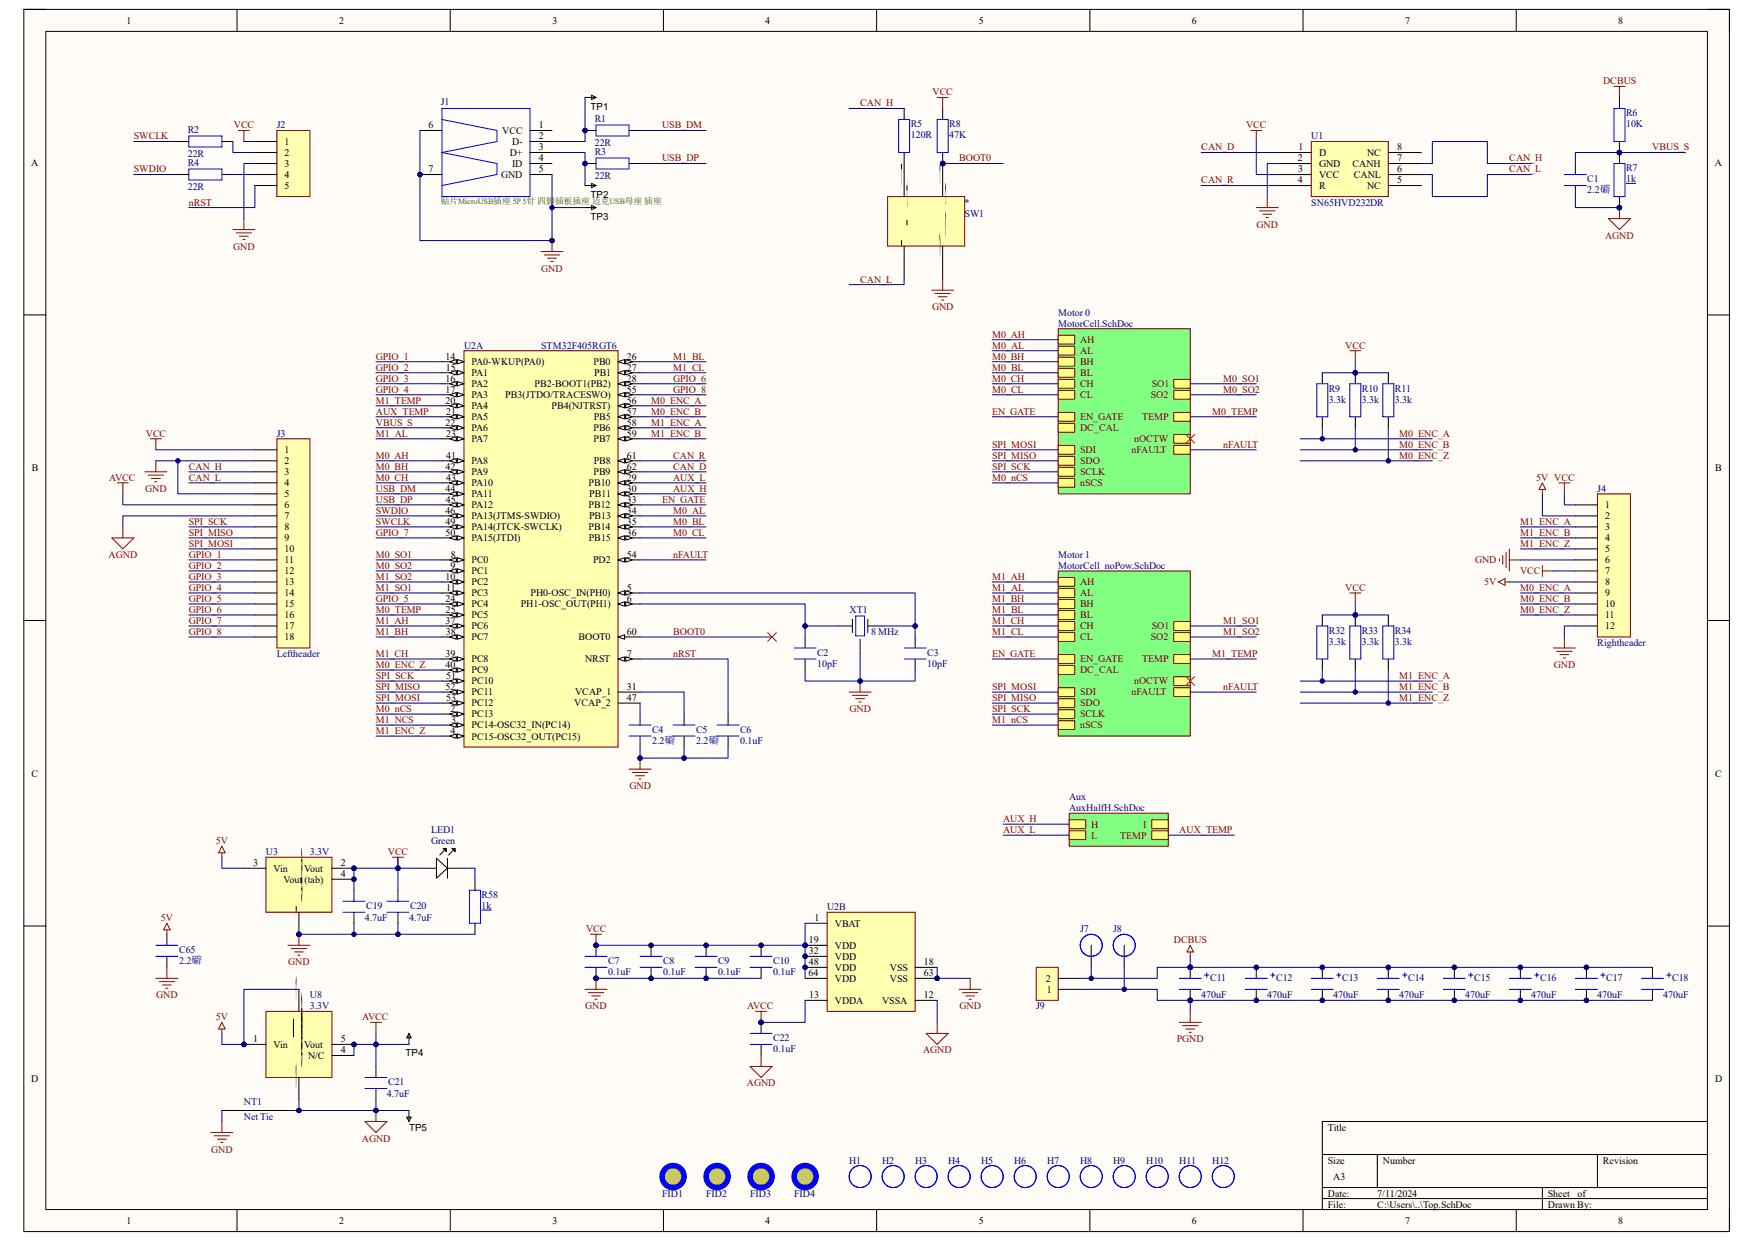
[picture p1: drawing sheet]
<svg xmlns="http://www.w3.org/2000/svg" width="297mm" height="210mm" viewBox="0 0 297 210" stroke-linecap="round" stroke-linejoin="round" font-family="sans-serif">
<defs><g id="words">
<g font-size="1.7">
<text x="21.4" y="4">1</text>
<text x="57.4" y="4">2</text>
<text x="93.6" y="4">3</text>
<text x="129.6" y="4">4</text>
<text x="165.7" y="4">5</text>
<text x="201.8" y="4">6</text>
<text x="237.9" y="4">7</text>
<text x="274" y="4">8</text>
<text x="72.6" y="21.7">6</text>
<text x="85" y="22.6">VCC</text>
<text x="91.2" y="21.7">1</text>
<text x="91.2" y="23.6">2</text>
<text x="100" y="18.6">TP1</text>
<text x="5.3" y="28">A</text>
<text x="48.2" y="24.5">1</text>
<text x="48.2" y="26.4">2</text>
<text x="48.2" y="28.2">3</text>
<text x="72.6" y="29.2">7</text>
<text x="86.3" y="26.4">D+</text>
<text x="86.7" y="28.2">ID</text>
<text x="86.7" y="24.5">D-</text>
<text x="91.2" y="25.4">3</text>
<text x="91.2" y="27.3">4</text>
<text x="91.2" y="29.2">5</text>
<text x="219.8" y="27.3">2</text>
<text x="219.8" y="29.2">3</text>
<text x="219.9" y="25.4">1</text>
<text x="223.4" y="26.4">D</text>
<text x="223.4" y="28.2">GND</text>
<text x="229" y="28.2">CANH</text>
<text x="231.5" y="26.4">NC</text>
<text x="236.6" y="29.2">6</text>
<text x="236.6" y="27.3">7</text>
<text x="236.6" y="25.4">8</text>
<text x="290.4" y="28">A</text>
<text x="48.2" y="30.1">4</text>
<text x="48.2" y="32">5</text>
<text x="84.8" y="30.1">GND</text>
<text x="100" y="33.5">TP2</text>
<text x="219.8" y="31">4</text>
<text x="223.4" y="30.1">VCC</text>
<text x="223.4" y="32">R</text>
<text x="229.2" y="30.1">CANL</text>
<text x="231.5" y="32">NC</text>
<text x="236.6" y="31">5</text>
<text x="100" y="37.2">TP3</text>
<text x="75.4" y="60.9">14</text>
<text x="75.4" y="64.6">16</text>
<text x="75.5" y="62.7">15</text>
<text x="79.8" y="61.8">PA0-WKUP(PA0)</text>
<text x="79.8" y="63.7">PA1</text>
<text x="79.8" y="65.5">PA2</text>
<text x="90.5" y="65.5">PB2-BOOT1(PB2)</text>
<text x="100.5" y="61.8">PB0</text>
<text x="100.6" y="63.7">PB1</text>
<text x="106.1" y="60.9">26</text>
<text x="106.1" y="62.7">27</text>
<text x="106.1" y="64.6">28</text>
<text x="75.4" y="66.5">17</text>
<text x="75.4" y="68.3">20</text>
<text x="75.6" y="70.2">21</text>
<text x="79.8" y="67.4">PA3</text>
<text x="79.8" y="69.3">PA4</text>
<text x="79.8" y="71.1">PA5</text>
<text x="85.6" y="67.4">PB3(JTDO/TRACESWO)</text>
<text x="93.4" y="69.3">PB4(NJTRST)</text>
<text x="100.5" y="71.1">PB5</text>
<text x="106.1" y="66.5">55</text>
<text x="106.1" y="68.3">56</text>
<text x="106.1" y="70.2">57</text>
<text x="48.2" y="76.7">1</text>
<text x="75.4" y="72.1">22</text>
<text x="75.5" y="73.9">23</text>
<text x="75.6" y="77.6">41</text>
<text x="79.8" y="73">PA6</text>
<text x="79.8" y="74.8">PA7</text>
<text x="100.5" y="73">PB6</text>
<text x="100.5" y="74.8">PB7</text>
<text x="106.1" y="72.1">58</text>
<text x="106.1" y="73.9">59</text>
<text x="106.1" y="77.6">61</text>
<text x="5.4" y="79.7">B</text>
<text x="48.2" y="78.6">2</text>
<text x="48.2" y="80.4">3</text>
<text x="48.2" y="82.3">4</text>
<text x="75.4" y="79.5">42</text>
<text x="75.4" y="83.2">44</text>
<text x="75.5" y="81.4">43</text>
<text x="79.8" y="78.6">PA8</text>
<text x="79.8" y="80.4">PA9</text>
<text x="79.8" y="82.3">PA10</text>
<text x="99.7" y="82.3">PB10</text>
<text x="100.5" y="80.4">PB9</text>
<text x="100.5" y="78.6">PB8</text>
<text x="106.1" y="81.4">29</text>
<text x="106.1" y="83.2">30</text>
<text x="106.1" y="79.5">62</text>
<text x="290.4" y="79.7">B</text>
<text x="48.2" y="84.2">5</text>
<text x="48.2" y="86">6</text>
<text x="48.2" y="87.9">7</text>
<text x="48.2" y="89.7">8</text>
<text x="75.4" y="87">46</text>
<text x="75.4" y="88.8">49</text>
<text x="75.5" y="85.1">45</text>
<text x="79.8" y="84.2">PA11</text>
<text x="79.8" y="86">PA12</text>
<text x="79.8" y="87.9">PA13(JTMS-SWDIO)</text>
<text x="79.8" y="89.7">PA14(JTCK-SWCLK)</text>
<text x="99.7" y="86">PB12</text>
<text x="99.7" y="89.7">PB14</text>
<text x="99.7" y="87.9">PB13</text>
<text x="99.8" y="84.2">PB11</text>
<text x="106.1" y="85.1">33</text>
<text x="106.1" y="87">34</text>
<text x="106.1" y="88.8">35</text>
<text x="271.8" y="86">1</text>
<text x="271.8" y="87.9">2</text>
<text x="271.8" y="89.7">3</text>
<text x="48.2" y="91.6">9</text>
<text x="48.2" y="93.5">10</text>
<text x="48.2" y="95.3">11</text>
<text x="75.4" y="90.7">50</text>
<text x="76.3" y="94.4">8</text>
<text x="79.8" y="91.6">PA15(JTDI)</text>
<text x="79.8" y="95.3">PC0</text>
<text x="99.7" y="91.6">PB15</text>
<text x="100.4" y="95.3">PD2</text>
<text x="106.1" y="90.7">36</text>
<text x="106.1" y="94.4">54</text>
<text x="271.8" y="91.6">4</text>
<text x="271.8" y="93.5">5</text>
<text x="271.8" y="95.3">6</text>
<text x="48.2" y="97.2">12</text>
<text x="48.2" y="99.1">13</text>
<text x="48.2" y="100.9">14</text>
<text x="75.4" y="98.1">10</text>
<text x="75.4" y="101.9">24</text>
<text x="75.6" y="100">11</text>
<text x="76.3" y="96.3">9</text>
<text x="79.8" y="97.2">PC1</text>
<text x="79.8" y="99.1">PC2</text>
<text x="79.8" y="100.9">PC3</text>
<text x="89.8" y="100.9">PH0-OSC_IN(PH0)</text>
<text x="106.1" y="100">5</text>
<text x="106.1" y="101.9">6</text>
<text x="271.8" y="97.2">7</text>
<text x="271.8" y="99.1">8</text>
<text x="271.8" y="100.9">9</text>
<text x="48.2" y="102.8">15</text>
<text x="48.2" y="104.6">16</text>
<text x="48.2" y="106.5">17</text>
<text x="75.4" y="105.6">37</text>
<text x="75.5" y="103.7">25</text>
<text x="75.5" y="107.4">38</text>
<text x="79.8" y="102.8">PC4</text>
<text x="79.8" y="104.6">PC5</text>
<text x="79.8" y="106.5">PC6</text>
<text x="88.2" y="102.8">PH1-OSC_OUT(PH1)</text>
<text x="106.1" y="107.4">60</text>
<text x="271.8" y="102.8">10</text>
<text x="271.8" y="104.6">11</text>
<text x="271.8" y="106.5">12</text>
<text x="48.2" y="108.4">18</text>
<text x="75.4" y="111.2">39</text>
<text x="75.4" y="113">40</text>
<text x="79.8" y="108.4">PC7</text>
<text x="79.8" y="112.1">PC8</text>
<text x="79.8" y="114">PC9</text>
<text x="98" y="108.4">BOOT0</text>
<text x="99.1" y="112.1">NRST</text>
<text x="106.1" y="111.2">7</text>
<text x="75.4" y="116.8">52</text>
<text x="75.5" y="118.6">53</text>
<text x="75.6" y="114.9">51</text>
<text x="79.8" y="115.8">PC10</text>
<text x="79.8" y="117.7">PC11</text>
<text x="79.8" y="119.5">PC12</text>
<text x="97.2" y="119.5">VCAP_2</text>
<text x="97.4" y="117.7">VCAP_1</text>
<text x="106.1" y="116.8">31</text>
<text x="106.1" y="118.6">47</text>
<text x="76.3" y="120.5">2</text>
<text x="76.3" y="124.2">4</text>
<text x="76.4" y="122.3">3</text>
<text x="79.8" y="121.4">PC13</text>
<text x="79.8" y="123.3">PC14-OSC32_IN(PC14)</text>
<text x="79.8" y="125.1">PC15-OSC32_OUT(PC15)</text>
<text x="5.3" y="131.4">C</text>
<text x="290.4" y="131.4">C</text>
<text x="42.8" y="146.6">3</text>
<text x="46.3" y="147.5">Vin</text>
<text x="48" y="149.4">Vout (tab)</text>
<text x="51.5" y="147.5">Vout</text>
<text x="57.7" y="146.6">2</text>
<text x="57.7" y="148.4">4</text>
<text x="137.9" y="155.9">1</text>
<text x="136.9" y="159.6">19</text>
<text x="136.9" y="161.5">32</text>
<text x="141.4" y="156.8">VBAT</text>
<text x="141.4" y="160.5">VDD</text>
<text x="136.9" y="165.2">64</text>
<text x="136.9" y="163.4">48</text>
<text x="141.4" y="162.4">VDD</text>
<text x="141.4" y="164.3">VDD</text>
<text x="141.4" y="166.2">VDD</text>
<text x="150.7" y="164.3">VSS</text>
<text x="150.7" y="166.2">VSS</text>
<text x="156.4" y="163.4">18</text>
<text x="156.4" y="165.2">63</text>
<text x="177.1" y="166.2">2</text>
<text x="137" y="169">13</text>
<text x="141.4" y="169.9">VDDA</text>
<text x="149.4" y="169.9">VSSA</text>
<text x="156.4" y="169">12</text>
<text x="177.2" y="168">1</text>
<text x="42.9" y="176.4">1</text>
<text x="46.3" y="177.3">Vin</text>
<text x="51.5" y="177.3">Vout</text>
<text x="52.2" y="179.2">N/C</text>
<text x="57.7" y="176.4">5</text>
<text x="57.7" y="178.3">4</text>
<text x="68.7" y="178.6">TP4</text>
<text x="5.3" y="183.1">D</text>
<text x="290.4" y="183.1">D</text>
<text x="69.3" y="191.3">TP5</text>
<text x="224.8" y="191.3">Title</text>
<text x="224.8" y="196.9">Size</text>
<text x="234.1" y="196.9">Number</text>
<text x="271.4" y="196.9">Revision</text>
<text x="224.8" y="202.5">Date:</text>
<text x="225.8" y="199.7">A3</text>
<text x="233.2" y="202.5">7/11/2024</text>
<text x="262.1" y="202.5">Sheet</text>
<text x="267.1" y="202.5">of</text>
<text x="21.4" y="207.1">1</text>
<text x="57.4" y="207.1">2</text>
<text x="93.6" y="207.1">3</text>
<text x="129.6" y="207.1">4</text>
<text x="165.7" y="207.1">5</text>
<text x="201.8" y="207.1">6</text>
<text x="224.8" y="204.3">File:</text>
<text x="233.2" y="204.3">C:\Users\..\Top.SchDoc</text>
<text x="237.9" y="207.1">7</text>
<text x="262.1" y="204.3">Drawn By:</text>
<text x="274" y="207.1">8</text>
</g>
<g font-size="1.7" fill="#000080">
<text x="74.6" y="17.8">J1</text>
<text x="31.8" y="22.5">R2</text>
<text x="46.9" y="21.7">J2</text>
<text x="100.7" y="20.6">R1</text>
<text x="154.2" y="21.5">R5</text>
<text x="154.2" y="23.4">120R</text>
<text x="160.7" y="21.5">R8</text>
<text x="160.7" y="23.4">47K</text>
<text x="222" y="23.6">U1</text>
<text x="275.3" y="19.7">R6</text>
<text x="275.3" y="21.5">10K</text>
<text x="31.8" y="26.6">22R</text>
<text x="31.8" y="28.1">R4</text>
<text x="100.7" y="24.7">22R</text>
<text x="100.7" y="26.2">R3</text>
<text x="275.3" y="29">R7</text>
<text x="31.8" y="32.2">22R</text>
<text x="100.7" y="30.3">22R</text>
<text x="163.3" y="34.8">*</text>
<text x="222" y="34.8">SN65HVD232DR</text>
<text x="268.8" y="30.9">C1</text>
<text x="268.8" y="32.6">2.2礔</text>
<text x="275.3" y="30.9">1k</text>
<text x="163.3" y="36.7">SW1</text>
<text x="179.2" y="53.4">Motor 0</text>
<text x="78.6" y="59">U2A</text>
<text x="91.6" y="59">STM32F405RGT6</text>
<text x="179.2" y="55.3">MotorCell.SchDoc</text>
<text x="225" y="66.3">R9</text>
<text x="225" y="68.1">3.3k</text>
<text x="230.6" y="66.3">R10</text>
<text x="230.6" y="68.1">3.3k</text>
<text x="236.2" y="66.3">R11</text>
<text x="236.2" y="68.1">3.3k</text>
<text x="46.9" y="73.9">J3</text>
<text x="270.5" y="83.2">J4</text>
<text x="179.2" y="94.4">Motor 1</text>
<text x="179.2" y="96.3">MotorCell_noPow.SchDoc</text>
<text x="143.8" y="103.7">XT1</text>
<text x="147.5" y="107.4">8 MHz</text>
<text x="225" y="107.3">R32</text>
<text x="230.6" y="107.3">R33</text>
<text x="236.2" y="107.3">R34</text>
<text x="46.9" y="111.2">Leftheader</text>
<text x="138.3" y="111">C2</text>
<text x="138.3" y="112.9">10pF</text>
<text x="157" y="111">C3</text>
<text x="157" y="112.9">10pF</text>
<text x="225" y="109.1">3.3k</text>
<text x="230.6" y="109.1">3.3k</text>
<text x="236.2" y="109.1">3.3k</text>
<text x="270.5" y="109.3">Rightheader</text>
<text x="110.4" y="124">C4</text>
<text x="110.4" y="125.8">2.2礔</text>
<text x="117.9" y="124">C5</text>
<text x="117.9" y="125.8">2.2礔</text>
<text x="125.3" y="124">C6</text>
<text x="125.3" y="125.9">0.1uF</text>
<text x="181" y="135.4">Aux</text>
<text x="181" y="137.2">AuxHalfH.SchDoc</text>
<text x="73" y="141">LED1</text>
<text x="73" y="142.8">Green</text>
<text x="45" y="144.7">U3</text>
<text x="52.5" y="144.7">3.3V</text>
<text x="61.8" y="155.9">4.7uF</text>
<text x="62" y="153.8">C19</text>
<text x="69.3" y="155.9">4.7uF</text>
<text x="69.4" y="153.8">C20</text>
<text x="81.5" y="152">R58</text>
<text x="81.5" y="153.8">1k</text>
<text x="140" y="154">U2B</text>
<text x="30.3" y="161.3">C65</text>
<text x="182.9" y="157.7">J7</text>
<text x="188.5" y="157.7">J8</text>
<text x="30.3" y="163.1">2.2礔</text>
<text x="103" y="163.2">C7</text>
<text x="103" y="165">0.1uF</text>
<text x="112.3" y="163.2">C8</text>
<text x="112.3" y="165">0.1uF</text>
<text x="121.6" y="163.2">C9</text>
<text x="121.6" y="165">0.1uF</text>
<text x="130.9" y="163.2">C10</text>
<text x="130.9" y="165">0.1uF</text>
<text x="204.9" y="165.9">C11</text>
<text x="216.1" y="165.9">C12</text>
<text x="227.2" y="165.9">C13</text>
<text x="238.4" y="165.9">C14</text>
<text x="249.6" y="165.9">C15</text>
<text x="260.8" y="165.9">C16</text>
<text x="271.9" y="165.9">C17</text>
<text x="283.1" y="165.9">C18</text>
<text x="52.5" y="169">U8</text>
<text x="52.5" y="170.8">3.3V</text>
<text x="175.4" y="170.8">J9</text>
<text x="203.4" y="169">470uF</text>
<text x="214.6" y="169">470uF</text>
<text x="225.8" y="169">470uF</text>
<text x="236.9" y="169">470uF</text>
<text x="248.1" y="169">470uF</text>
<text x="259.3" y="169">470uF</text>
<text x="270.5" y="169">470uF</text>
<text x="281.6" y="169">470uF</text>
<text x="130.9" y="176.2">C22</text>
<text x="130.9" y="178.1">0.1uF</text>
<text x="65.5" y="185.7">4.7uF</text>
<text x="65.7" y="183.6">C21</text>
<text x="41.3" y="189.4">Net Tie</text>
<text x="41.3" y="187">NT1</text>
<text x="143.8" y="196.9">H1</text>
<text x="149.4" y="196.9">H2</text>
<text x="154.9" y="196.9">H3</text>
<text x="160.5" y="196.9">H4</text>
<text x="166.1" y="196.9">H5</text>
<text x="171.7" y="196.9">H6</text>
<text x="177.3" y="196.9">H7</text>
<text x="182.9" y="196.9">H8</text>
<text x="188.5" y="196.9">H9</text>
<text x="194.1" y="196.9">H10</text>
<text x="199.7" y="196.9">H11</text>
<text x="205.3" y="196.9">H12</text>
<text x="112.1" y="202.5">FID1</text>
<text x="119.5" y="202.5">FID2</text>
<text x="127" y="202.5">FID3</text>
<text x="134.5" y="202.5">FID4</text>
</g>
<g font-size="1.7" fill="#800000">
<text x="145.6" y="18">CAN_H</text>
<text x="157.9" y="16.1">VCC</text>
<text x="271.4" y="14.3">DCBUS</text>
<text x="22.6" y="23.6">SWCLK</text>
<text x="39.6" y="21.7">VCC</text>
<text x="112.1" y="21.7">USB_DM</text>
<text x="211" y="21.7">VCC</text>
<text x="22.6" y="29.2">SWDIO</text>
<text x="112.1" y="27.3">USB_DP</text>
<text x="162.4" y="27.3">BOOT0</text>
<text x="203.4" y="25.4">CAN_D</text>
<text x="255.6" y="27.3">CAN_H</text>
<text x="255.6" y="29.2">CAN_L</text>
<text x="279.8" y="25.4">VBUS_S</text>
<text x="32" y="34.8">nRST</text>
<text x="203.4" y="31">CAN_R</text>
<text x="212.8" y="38.5">GND</text>
<text x="271.8" y="40.4">AGND</text>
<text x="39.5" y="42.2">GND</text>
<text x="91.7" y="46">GND</text>
<text x="145.6" y="47.8">CAN_L</text>
<text x="157.8" y="52.5">GND</text>
<text x="168" y="57.2">M0_AH</text>
<text x="168" y="59">M0_AL</text>
<text x="182.9" y="58.1">AH</text>
<text x="182.9" y="59.9">AL</text>
<text x="227.8" y="59">VCC</text>
<text x="63.6" y="60.9">GPIO_1</text>
<text x="63.6" y="62.7">GPIO_2</text>
<text x="63.6" y="64.6">GPIO_3</text>
<text x="114" y="60.9">M1_BL</text>
<text x="114" y="62.7">M1_CL</text>
<text x="114" y="64.6">GPIO_6</text>
<text x="168" y="60.9">M0_BH</text>
<text x="168" y="62.7">M0_BL</text>
<text x="168" y="64.6">M0_CH</text>
<text x="182.9" y="61.8">BH</text>
<text x="182.9" y="63.7">BL</text>
<text x="182.9" y="65.5">CH</text>
<text x="195" y="65.5">SO1</text>
<text x="207.1" y="64.6">M0_SO1</text>
<text x="63.6" y="66.5">GPIO_4</text>
<text x="63.6" y="68.3">M1_TEMP</text>
<text x="63.6" y="70.2">AUX_TEMP</text>
<text x="110.2" y="70.2">M0_ENC_B</text>
<text x="110.2" y="68.3">M0_ENC_A</text>
<text x="114" y="66.5">GPIO_8</text>
<text x="168" y="66.5">M0_CL</text>
<text x="168" y="70.2">EN_GATE</text>
<text x="182.9" y="71.1">EN_GATE</text>
<text x="182.9" y="67.4">CL</text>
<text x="193.4" y="71.1">TEMP</text>
<text x="194.9" y="67.4">SO2</text>
<text x="205.3" y="70.2">M0_TEMP</text>
<text x="207.1" y="66.5">M0_SO2</text>
<text x="24.7" y="73.9">VCC</text>
<text x="63.6" y="77.6">M0_AH</text>
<text x="63.6" y="73.9">M1_AL</text>
<text x="63.6" y="72.1">VBUS_S</text>
<text x="110.2" y="72.1">M1_ENC_A</text>
<text x="110.2" y="73.9">M1_ENC_B</text>
<text x="114" y="77.6">CAN_R</text>
<text x="168" y="77.6">SPI_MISO</text>
<text x="168" y="75.8">SPI_MOSI</text>
<text x="182.9" y="73">DC_CAL</text>
<text x="182.9" y="76.7">SDI</text>
<text x="191.6" y="76.7">nFAULT</text>
<text x="192" y="74.8">nOCTW</text>
<text x="207.1" y="75.8">nFAULT</text>
<text x="236.9" y="73.9">M0_ENC_A</text>
<text x="236.9" y="75.8">M0_ENC_B</text>
<text x="236.9" y="77.6">M0_ENC_Z</text>
<text x="18.5" y="81.4">AVCC</text>
<text x="24.6" y="83.2">GND</text>
<text x="32" y="79.5">CAN_H</text>
<text x="32" y="81.4">CAN_L</text>
<text x="63.6" y="79.5">M0_BH</text>
<text x="63.6" y="81.4">M0_CH</text>
<text x="63.6" y="83.2">USB_DM</text>
<text x="114" y="83.2">AUX_H</text>
<text x="114" y="81.4">AUX_L</text>
<text x="114" y="79.5">CAN_D</text>
<text x="168" y="79.5">SPI_SCK</text>
<text x="168" y="81.4">M0_nCS</text>
<text x="182.9" y="78.6">SDO</text>
<text x="182.9" y="80.4">SCLK</text>
<text x="182.9" y="82.3">nSCS</text>
<text x="260.1" y="81.4">5V VCC</text>
<text x="32" y="88.8">SPI_SCK</text>
<text x="63.6" y="87">SWDIO</text>
<text x="63.6" y="88.8">SWCLK</text>
<text x="63.6" y="85.1">USB_DP</text>
<text x="112.1" y="85.1">EN_GATE</text>
<text x="114" y="87">M0_AL</text>
<text x="114" y="88.8">M0_BL</text>
<text x="257.4" y="88.8">M1_ENC_A</text>
<text x="18.4" y="94.4">AGND</text>
<text x="32" y="94.4">GPIO_1</text>
<text x="32" y="90.7">SPI_MISO</text>
<text x="32" y="92.5">SPI_MOSI</text>
<text x="63.6" y="90.7">GPIO_7</text>
<text x="63.6" y="94.4">M0_SO1</text>
<text x="114" y="90.7">M0_CL</text>
<text x="114" y="94.4">nFAULT</text>
<text x="249.8" y="95.3">GND</text>
<text x="257.4" y="90.7">M1_ENC_B</text>
<text x="257.4" y="92.5">M1_ENC_Z</text>
<text x="32" y="100">GPIO_4</text>
<text x="32" y="98.1">GPIO_3</text>
<text x="32" y="96.3">GPIO_2</text>
<text x="32" y="101.9">GPIO_5</text>
<text x="63.6" y="96.3">M0_SO2</text>
<text x="63.6" y="98.1">M1_SO2</text>
<text x="63.6" y="101.9">GPIO_5</text>
<text x="63.6" y="100">M1_SO1</text>
<text x="168" y="98.1">M1_AH</text>
<text x="168" y="100">M1_AL</text>
<text x="168" y="101.9">M1_BH</text>
<text x="182.9" y="99.1">AH</text>
<text x="182.9" y="100.9">AL</text>
<text x="227.8" y="100">VCC</text>
<text x="251.3" y="99.1">5V</text>
<text x="257.4" y="97.2">VCC</text>
<text x="257.4" y="100">M0_ENC_A</text>
<text x="257.4" y="101.9">M0_ENC_B</text>
<text x="32" y="103.7">GPIO_6</text>
<text x="32" y="105.6">GPIO_7</text>
<text x="32" y="107.4">GPIO_8</text>
<text x="63.6" y="105.6">M1_AH</text>
<text x="63.6" y="107.4">M1_BH</text>
<text x="63.6" y="103.7">M0_TEMP</text>
<text x="114" y="107.4">BOOT0</text>
<text x="168" y="103.7">M1_BL</text>
<text x="168" y="105.6">M1_CH</text>
<text x="168" y="107.4">M1_CL</text>
<text x="182.9" y="102.8">BH</text>
<text x="182.9" y="104.6">BL</text>
<text x="182.9" y="106.5">CH</text>
<text x="195" y="106.5">SO1</text>
<text x="207.1" y="105.6">M1_SO1</text>
<text x="207.1" y="107.4">M1_SO2</text>
<text x="257.4" y="103.7">M0_ENC_Z</text>
<text x="63.6" y="111.2">M1_CH</text>
<text x="63.6" y="113">M0_ENC_Z</text>
<text x="114" y="111.2">nRST</text>
<text x="168" y="111.2">EN_GATE</text>
<text x="182.9" y="112.1">EN_GATE</text>
<text x="182.9" y="114">DC_CAL</text>
<text x="182.9" y="108.4">CL</text>
<text x="193.4" y="112.1">TEMP</text>
<text x="194.9" y="108.4">SO2</text>
<text x="205.3" y="111.2">M1_TEMP</text>
<text x="263.1" y="113">GND</text>
<text x="63.6" y="114.9">SPI_SCK</text>
<text x="63.6" y="116.8">SPI_MISO</text>
<text x="63.6" y="118.6">SPI_MOSI</text>
<text x="168" y="118.6">SPI_MISO</text>
<text x="168" y="116.8">SPI_MOSI</text>
<text x="182.9" y="117.7">SDI</text>
<text x="182.9" y="119.5">SDO</text>
<text x="191.6" y="117.7">nFAULT</text>
<text x="192" y="115.8">nOCTW</text>
<text x="207.1" y="116.8">nFAULT</text>
<text x="236.9" y="114.9">M1_ENC_A</text>
<text x="236.9" y="116.8">M1_ENC_B</text>
<text x="236.9" y="118.6">M1_ENC_Z</text>
<text x="63.6" y="120.5">M0_nCS</text>
<text x="63.6" y="122.3">M1_NCS</text>
<text x="63.6" y="124.2">M1_ENC_Z</text>
<text x="143.8" y="120.5">GND</text>
<text x="168" y="120.5">SPI_SCK</text>
<text x="168" y="122.3">M1_nCS</text>
<text x="182.9" y="121.4">SCLK</text>
<text x="182.9" y="123.3">nSCS</text>
<text x="106.6" y="133.5">GND</text>
<text x="36.5" y="142.8">5V</text>
<text x="169.8" y="139.1">AUX_H</text>
<text x="169.8" y="141">AUX_L</text>
<text x="184.7" y="140">H</text>
<text x="184.7" y="141.9">L</text>
<text x="189.7" y="141.9">TEMP</text>
<text x="193.5" y="140">I</text>
<text x="199.7" y="141">AUX_TEMP</text>
<text x="65.7" y="144.7">VCC</text>
<text x="27.2" y="155.9">5V</text>
<text x="99.2" y="157.7">VCC</text>
<text x="198.8" y="159.6">DCBUS</text>
<text x="48.8" y="163.4">GND</text>
<text x="26.5" y="169">GND</text>
<text x="36.5" y="172.7">5V</text>
<text x="61.3" y="172.7">AVCC</text>
<text x="99.1" y="170.8">GND</text>
<text x="126.5" y="170.8">AVCC</text>
<text x="162.5" y="170.8">GND</text>
<text x="156.3" y="178.3">AGND</text>
<text x="199.3" y="176.4">PGND</text>
<text x="126.4" y="183.9">AGND</text>
<text x="35.8" y="195">GND</text>
<text x="61.3" y="193.2">AGND</text>
</g>
<text font-size="1.5" fill="#008000" x="74.6" y="34.6">贴片MicroUSB插座 5P 5针 四脚插板插座 迈克USB母座 插座</text>
<g font-size=".3">
<text x="152.7" y="31.8" transform="rotate(-90 152.7 31.8)">4</text>
<text x="153.7" y="35.3" transform="rotate(-90 153.7 35.3)">4</text>
<text x="159.3" y="31.8" transform="rotate(-90 159.3 31.8)">3</text>
<text x="160.2" y="35.3" transform="rotate(-90 160.2 35.3)">3</text>
<text x="153.7" y="40.3" transform="rotate(-90 153.7 40.3)">1</text>
<text x="160.2" y="40.3" transform="rotate(-90 160.2 40.3)">2</text>
<text x="152.7" y="43.8" transform="rotate(-90 152.7 43.8)">1</text>
<text x="159.3" y="43.9" transform="rotate(-90 159.3 43.9)">2</text>
<text x="51.2" y="153.1" transform="rotate(-90 51.2 153.1)">G</text>
<text x="51.2" y="151.9" transform="rotate(-90 51.2 151.9)">N</text>
<text x="51.2" y="150.7" transform="rotate(-90 51.2 150.7)">D</text>
<text x="50.2" y="156.5" transform="rotate(-90 50.2 156.5)">1</text>
<text x="50.2" y="169.6" transform="rotate(-90 50.2 169.6)">3</text>
<text x="51.2" y="179.8" transform="rotate(-90 51.2 179.8)">N</text>
<text x="51.2" y="178.6" transform="rotate(-90 51.2 178.6)">D</text>
<text x="51.2" y="178.4" transform="rotate(-90 51.2 178.4)">O</text>
<text x="51.2" y="177.1" transform="rotate(-90 51.2 177.1)">N</text>
<text x="51.2" y="175.9" transform="rotate(-90 51.2 175.9)">/</text>
<text x="51.2" y="175.4" transform="rotate(-90 51.2 175.4)">O</text>
<text x="51.2" y="174.2" transform="rotate(-90 51.2 174.2)">F</text>
<text x="50.2" y="184.6" transform="rotate(-90 50.2 184.6)">2</text>
<text x="51.2" y="181" transform="rotate(-90 51.2 181)">G F</text>
</g>
</g></defs>
<path d="M4 1.6h288.8v206.8h-288.8z" fill-rule="evenodd" fill="#fffcf8"/>
<path d="M4 1.6h288.8v206.8h-288.8z" fill="none" stroke="#000" stroke-width=".17"/>
<path d="M7.8 5.3h281.3v199.4h-281.3z" fill-rule="evenodd" fill="#fffcf8"/>
<g fill="none" stroke="#000" stroke-width=".17">
<path d="M4 1.6h3.8M7.8 5.3h281.3v199.4h-281.3zM40.1 1.6v3.7M76.2 1.6v3.7M112.3 1.6v3.7M148.4 1.6v3.7M184.5 1.6v3.7M220.6 1.6v3.7M256.7 1.6v3.7M289.1 1.6h3.7v3.7M4 53.3h3.8M289.1 53.3h3.7"/>
<path d="M4 105h3.8M289.1 105h3.7M4 156.7h3.8M289.1 156.7h3.7M223.9 195.4h65.2M233.2 195.4v5.6M270.5 195.4v5.6M289.1 189.8h-65.2v14.9M40.1 204.7v3.7M76.2 204.7v3.7M112.3 204.7v3.7M148.4 204.7v3.7"/>
<path d="M184.5 204.7v3.7M220.6 204.7v3.7M223.9 201h65.2M223.9 202.8h65.2M256.7 204.7v3.7M261.2 201v3.7M292.8 204.7v3.7"/>
</g>
<path d="M179.2 55.6h22.3v28h-22.3z" fill-rule="evenodd" fill="#80ff80"/>
<path d="M179.2 55.6h22.3v28h-22.3z" fill="none" stroke="#800000" stroke-width=".17"/>
<path d="M198.7 75.4h2.8v1.5h-2.8z" fill-rule="evenodd" fill="#ffff80"/>
<path d="M198.7 75.4h2.8v1.5h-2.8z" fill="none" stroke="#800000" stroke-width=".17"/>
<path d="M198.7 73.5h2.8v1.5h-2.8z" fill-rule="evenodd" fill="#ffff80"/>
<path d="M198.7 73.5h2.8v1.5h-2.8z" fill="none" stroke="#800000" stroke-width=".17"/>
<path d="M179.2 69.8h2.8v1.5h-2.8z" fill-rule="evenodd" fill="#ffff80"/>
<path d="M179.2 69.8h2.8v1.5h-2.8z" fill="none" stroke="#800000" stroke-width=".17"/>
<path d="M179.2 71.6h2.8v1.5h-2.8z" fill-rule="evenodd" fill="#ffff80"/>
<path d="M179.2 71.6h2.8v1.5h-2.8z" fill="none" stroke="#800000" stroke-width=".17"/>
<path d="M179.2 75.4h2.8v1.5h-2.8z" fill-rule="evenodd" fill="#ffff80"/>
<path d="M179.2 75.4h2.8v1.5h-2.8z" fill="none" stroke="#800000" stroke-width=".17"/>
<path d="M179.2 77.2h2.8v1.5h-2.8z" fill-rule="evenodd" fill="#ffff80"/>
<path d="M179.2 77.2h2.8v1.5h-2.8z" fill="none" stroke="#800000" stroke-width=".17"/>
<path d="M179.2 79.1h2.8v1.5h-2.8z" fill-rule="evenodd" fill="#ffff80"/>
<path d="M179.2 79.1h2.8v1.5h-2.8z" fill="none" stroke="#800000" stroke-width=".17"/>
<path d="M179.2 81h2.8v1.5h-2.8z" fill-rule="evenodd" fill="#ffff80"/>
<path d="M179.2 81h2.8v1.5h-2.8z" fill="none" stroke="#800000" stroke-width=".17"/>
<path d="M198.7 64.2h2.8v1.5h-2.8z" fill-rule="evenodd" fill="#ffff80"/>
<path d="M198.7 64.2h2.8v1.5h-2.8z" fill="none" stroke="#800000" stroke-width=".17"/>
<path d="M198.7 66.1h2.8v1.4h-2.8z" fill-rule="evenodd" fill="#ffff80"/>
<path d="M198.7 66.1h2.8v1.4h-2.8z" fill="none" stroke="#800000" stroke-width=".17"/>
<path d="M179.2 56.7h2.8v1.5h-2.8z" fill-rule="evenodd" fill="#ffff80"/>
<path d="M179.2 56.7h2.8v1.5h-2.8z" fill="none" stroke="#800000" stroke-width=".17"/>
<path d="M179.2 58.6h2.8v1.5h-2.8z" fill-rule="evenodd" fill="#ffff80"/>
<path d="M179.2 58.6h2.8v1.5h-2.8z" fill="none" stroke="#800000" stroke-width=".17"/>
<path d="M179.2 60.5h2.8v1.5h-2.8z" fill-rule="evenodd" fill="#ffff80"/>
<path d="M179.2 60.5h2.8v1.5h-2.8z" fill="none" stroke="#800000" stroke-width=".17"/>
<path d="M179.2 62.3h2.8v1.5h-2.8z" fill-rule="evenodd" fill="#ffff80"/>
<path d="M179.2 62.3h2.8v1.5h-2.8z" fill="none" stroke="#800000" stroke-width=".17"/>
<path d="M179.2 64.2h2.8v1.5h-2.8z" fill-rule="evenodd" fill="#ffff80"/>
<path d="M179.2 64.2h2.8v1.5h-2.8z" fill="none" stroke="#800000" stroke-width=".17"/>
<path d="M179.2 66.1h2.8v1.4h-2.8z" fill-rule="evenodd" fill="#ffff80"/>
<path d="M179.2 66.1h2.8v1.4h-2.8z" fill="none" stroke="#800000" stroke-width=".17"/>
<path d="M198.7 69.8h2.8v1.5h-2.8z" fill-rule="evenodd" fill="#ffff80"/>
<path d="M198.7 69.8h2.8v1.5h-2.8zM143.8 117.1h3.7M144.3 117.7h2.6M144.9 118.2h1.5M145.5 118.8h.3M145.6 115.2v1.9" fill="none" stroke="#800000" stroke-width=".17"/>
<path d="M136.3 107.8v1.9M136.3 111.5v1.9M155 107.8v1.9M155 111.5v1.9" fill="none" stroke="#000" stroke-width=".17"/>
<path d="M134.5 111.5h3.7M134.5 109.7h3.7M153.1 111.5h3.7M153.1 109.7h3.7" fill="none" stroke="#00f" stroke-width=".17"/>
<circle cx="145.6" cy="115.2" r=".37" fill="#000080"/>
<circle cx="145.6" cy="115.2" r=".37" fill="none" stroke="#000080" stroke-width=".17"/>
<path d="M179.2 96.6h22.3v28h-22.3z" fill-rule="evenodd" fill="#80ff80"/>
<path d="M179.2 96.6h22.3v28h-22.3z" fill="none" stroke="#800000" stroke-width=".17"/>
<path d="M198.7 116.4h2.8v1.5h-2.8z" fill-rule="evenodd" fill="#ffff80"/>
<path d="M198.7 116.4h2.8v1.5h-2.8z" fill="none" stroke="#800000" stroke-width=".17"/>
<path d="M198.7 114.5h2.8v1.5h-2.8z" fill-rule="evenodd" fill="#ffff80"/>
<path d="M198.7 114.5h2.8v1.5h-2.8z" fill="none" stroke="#800000" stroke-width=".17"/>
<path d="M179.2 110.8h2.8v1.5h-2.8z" fill-rule="evenodd" fill="#ffff80"/>
<path d="M179.2 110.8h2.8v1.5h-2.8z" fill="none" stroke="#800000" stroke-width=".17"/>
<path d="M179.2 112.6h2.8v1.5h-2.8z" fill-rule="evenodd" fill="#ffff80"/>
<path d="M179.2 112.6h2.8v1.5h-2.8z" fill="none" stroke="#800000" stroke-width=".17"/>
<path d="M179.2 116.4h2.8v1.5h-2.8z" fill-rule="evenodd" fill="#ffff80"/>
<path d="M179.2 116.4h2.8v1.5h-2.8z" fill="none" stroke="#800000" stroke-width=".17"/>
<path d="M179.2 118.2h2.8v1.5h-2.8z" fill-rule="evenodd" fill="#ffff80"/>
<path d="M179.2 118.2h2.8v1.5h-2.8z" fill="none" stroke="#800000" stroke-width=".17"/>
<path d="M179.2 120.1h2.8v1.5h-2.8z" fill-rule="evenodd" fill="#ffff80"/>
<path d="M179.2 120.1h2.8v1.5h-2.8z" fill="none" stroke="#800000" stroke-width=".17"/>
<path d="M179.2 122h2.8v1.4h-2.8z" fill-rule="evenodd" fill="#ffff80"/>
<path d="M179.2 122h2.8v1.4h-2.8z" fill="none" stroke="#800000" stroke-width=".17"/>
<path d="M198.7 105.2h2.8v1.5h-2.8z" fill-rule="evenodd" fill="#ffff80"/>
<path d="M198.7 105.2h2.8v1.5h-2.8z" fill="none" stroke="#800000" stroke-width=".17"/>
<path d="M198.7 107.1h2.8v1.4h-2.8z" fill-rule="evenodd" fill="#ffff80"/>
<path d="M198.7 107.1h2.8v1.4h-2.8z" fill="none" stroke="#800000" stroke-width=".17"/>
<path d="M179.2 97.7h2.8v1.5h-2.8z" fill-rule="evenodd" fill="#ffff80"/>
<path d="M179.2 97.7h2.8v1.5h-2.8z" fill="none" stroke="#800000" stroke-width=".17"/>
<path d="M179.2 99.6h2.8v1.5h-2.8z" fill-rule="evenodd" fill="#ffff80"/>
<path d="M179.2 99.6h2.8v1.5h-2.8z" fill="none" stroke="#800000" stroke-width=".17"/>
<path d="M179.2 101.5h2.8v1.5h-2.8z" fill-rule="evenodd" fill="#ffff80"/>
<path d="M179.2 101.5h2.8v1.5h-2.8z" fill="none" stroke="#800000" stroke-width=".17"/>
<path d="M179.2 103.3h2.8v1.5h-2.8z" fill-rule="evenodd" fill="#ffff80"/>
<path d="M179.2 103.3h2.8v1.5h-2.8z" fill="none" stroke="#800000" stroke-width=".17"/>
<path d="M179.2 105.2h2.8v1.5h-2.8z" fill-rule="evenodd" fill="#ffff80"/>
<path d="M179.2 105.2h2.8v1.5h-2.8z" fill="none" stroke="#800000" stroke-width=".17"/>
<path d="M179.2 107.1h2.8v1.4h-2.8z" fill-rule="evenodd" fill="#ffff80"/>
<path d="M179.2 107.1h2.8v1.4h-2.8z" fill="none" stroke="#800000" stroke-width=".17"/>
<path d="M198.7 110.8h2.8v1.5h-2.8z" fill-rule="evenodd" fill="#ffff80"/>
<path d="M198.7 110.8h2.8v1.5h-2.8zM106.5 130.2h3.7M107.1 130.7h2.6M107.6 131.3h1.5M108.2 131.8h.4M108.4 128.3v1.9" fill="none" stroke="#800000" stroke-width=".17"/>
<path d="M108.4 120.8v1.9M108.4 124.6v1.8M115.8 120.8v1.9M115.8 124.6v1.8" fill="none" stroke="#000" stroke-width=".17"/>
<path d="M106.5 122.7h3.7M106.5 124.6h3.7M114 122.7h3.7M114 124.6h3.7" fill="none" stroke="#00f" stroke-width=".17"/>
<circle cx="108.4" cy="128.3" r=".37" fill="#000080"/>
<circle cx="108.4" cy="128.3" r=".37" fill="none" stroke="#000080" stroke-width=".17"/>
<circle cx="128.9" cy="160" r=".37" fill="#000080"/>
<circle cx="128.9" cy="160" r=".37" fill="none" stroke="#000080" stroke-width=".17"/>
<path d="M128.9 160v1.8" fill="none" stroke="#000" stroke-width=".17"/>
<circle cx="128.9" cy="160" r=".37" fill="#000080"/>
<circle cx="128.9" cy="160" r=".37" fill="none" stroke="#000080" stroke-width=".17"/>
<path d="M123.3 120.8v1.9M123.3 124.6v1.8M128.9 163.7v1.9" fill="none" stroke="#000" stroke-width=".17"/>
<path d="M121.4 122.7h3.7M121.4 124.6h3.7M127 163.7h3.7M127 161.8h3.7" fill="none" stroke="#00f" stroke-width=".17"/>
<circle cx="119.6" cy="160" r=".37" fill="#000080"/>
<circle cx="119.6" cy="160" r=".37" fill="none" stroke="#000080" stroke-width=".17"/>
<circle cx="119.6" cy="165.6" r=".37" fill="#000080"/>
<circle cx="119.6" cy="165.6" r=".37" fill="none" stroke="#000080" stroke-width=".17"/>
<path d="M119.6 160v1.8" fill="none" stroke="#000" stroke-width=".17"/>
<circle cx="119.6" cy="160" r=".37" fill="#000080"/>
<circle cx="119.6" cy="160" r=".37" fill="none" stroke="#000080" stroke-width=".17"/>
<path d="M119.6 163.7v1.9" fill="none" stroke="#000" stroke-width=".17"/>
<circle cx="119.6" cy="165.6" r=".37" fill="#000080"/>
<circle cx="119.6" cy="165.6" r=".37" fill="none" stroke="#000080" stroke-width=".17"/>
<path d="M117.7 163.7h3.7M117.7 161.8h3.7" fill="none" stroke="#00f" stroke-width=".17"/>
<circle cx="110.2" cy="160" r=".37" fill="#000080"/>
<circle cx="110.2" cy="160" r=".37" fill="none" stroke="#000080" stroke-width=".17"/>
<circle cx="110.2" cy="165.6" r=".37" fill="#000080"/>
<circle cx="110.2" cy="165.6" r=".37" fill="none" stroke="#000080" stroke-width=".17"/>
<path d="M110.2 160v1.8" fill="none" stroke="#000" stroke-width=".17"/>
<circle cx="110.2" cy="160" r=".37" fill="#000080"/>
<circle cx="110.2" cy="160" r=".37" fill="none" stroke="#000080" stroke-width=".17"/>
<path d="M110.2 163.7v1.9" fill="none" stroke="#000" stroke-width=".17"/>
<circle cx="110.2" cy="165.6" r=".37" fill="#000080"/>
<circle cx="110.2" cy="165.6" r=".37" fill="none" stroke="#000080" stroke-width=".17"/>
<path d="M108.4 163.7h3.7M108.4 161.8h3.7" fill="none" stroke="#00f" stroke-width=".17"/>
<circle cx="100.9" cy="160" r=".37" fill="#000080"/>
<circle cx="100.9" cy="160" r=".37" fill="none" stroke="#000080" stroke-width=".17"/>
<circle cx="100.9" cy="165.6" r=".37" fill="#000080"/>
<circle cx="100.9" cy="165.6" r=".37" fill="none" stroke="#000080" stroke-width=".17"/>
<path d="M100.9 160v1.8" fill="none" stroke="#000" stroke-width=".17"/>
<circle cx="100.9" cy="160" r=".37" fill="#000080"/>
<circle cx="100.9" cy="160" r=".37" fill="none" stroke="#000080" stroke-width=".17"/>
<path d="M100.9 163.7v1.9" fill="none" stroke="#000" stroke-width=".17"/>
<circle cx="100.9" cy="165.6" r=".37" fill="#000080"/>
<circle cx="100.9" cy="165.6" r=".37" fill="none" stroke="#000080" stroke-width=".17"/>
<path d="M99.1 163.7h3.7M99.1 161.8h3.7" fill="none" stroke="#00f" stroke-width=".17"/>
<path d="M37.6 143.2l.5 1.1h-1.1zM37.6 144.3v.8M99.1 167.4h3.7M99.6 168h2.6M100.2 168.5h1.5M100.7 169.1h.4M100.9 165.6v1.8" fill="none" stroke="#800000" stroke-width=".17"/>
<circle cx="100.9" cy="165.6" r=".37" fill="#000080"/>
<circle cx="100.9" cy="165.6" r=".37" fill="none" stroke="#000080" stroke-width=".17"/>
<path d="M100 158.1h1.9M100.9 158.1v1.9" fill="none" stroke="#800000" stroke-width=".17"/>
<circle cx="100.9" cy="160" r=".37" fill="#000080"/>
<circle cx="100.9" cy="160" r=".37" fill="none" stroke="#000080" stroke-width=".17"/>
<path d="M48.8 160h3.7M50.6 158.1v1.9M49.3 160.5h2.6M49.9 161.1h1.5M50.4 161.6h.4M162.4 167.4h3.7M163 168h2.6M163.5 168.5h1.5M164.1 169.1h.4M164.3 165.6v1.8" fill="none" stroke="#800000" stroke-width=".17"/>
<path d="M59.9 150.6v1.9M59.9 154.4v1.8" fill="none" stroke="#000" stroke-width=".17"/>
<path d="M58.1 152.5h3.7M58.1 154.4h3.7" fill="none" stroke="#00f" stroke-width=".17"/>
<circle cx="50.6" cy="158.1" r=".37" fill="#000080"/>
<circle cx="50.6" cy="158.1" r=".37" fill="none" stroke="#000080" stroke-width=".17"/>
<path d="M66.5 145.1h1.8M67.4 145.1v1.8" fill="none" stroke="#800000" stroke-width=".17"/>
<circle cx="67.4" cy="146.9" r=".37" fill="#000080"/>
<circle cx="67.4" cy="146.9" r=".37" fill="none" stroke="#000080" stroke-width=".17"/>
<path d="M67.4 150.6v1.9M67.4 154.4v1.8" fill="none" stroke="#000" stroke-width=".17"/>
<path d="M65.5 152.5h3.7M65.5 154.4h3.7" fill="none" stroke="#00f" stroke-width=".17"/>
<circle cx="128.9" cy="173" r=".37" fill="#000080"/>
<circle cx="128.9" cy="173" r=".37" fill="none" stroke="#000080" stroke-width=".17"/>
<path d="M128.9 173v1.9" fill="none" stroke="#000" stroke-width=".17"/>
<circle cx="128.9" cy="173" r=".37" fill="#000080"/>
<circle cx="128.9" cy="173" r=".37" fill="none" stroke="#000080" stroke-width=".17"/>
<path d="M128.9 176.7v1.9" fill="none" stroke="#000" stroke-width=".17"/>
<path d="M127 176.7h3.7M127 174.9h3.7" fill="none" stroke="#00f" stroke-width=".17"/>
<path d="M181 137.6h16.8v5.6h-16.8z" fill-rule="evenodd" fill="#80ff80"/>
<path d="M181 137.6h16.8v5.6h-16.8z" fill="none" stroke="#800000" stroke-width=".17"/>
<path d="M181 138.7h2.8v1.5h-2.8z" fill-rule="evenodd" fill="#ffff80"/>
<path d="M181 138.7h2.8v1.5h-2.8z" fill="none" stroke="#800000" stroke-width=".17"/>
<path d="M181 140.6h2.8v1.5h-2.8z" fill-rule="evenodd" fill="#ffff80"/>
<path d="M181 140.6h2.8v1.5h-2.8z" fill="none" stroke="#800000" stroke-width=".17"/>
<path d="M195 138.7h2.8v1.5h-2.8z" fill-rule="evenodd" fill="#ffff80"/>
<path d="M195 138.7h2.8v1.5h-2.8z" fill="none" stroke="#800000" stroke-width=".17"/>
<path d="M195 140.6h2.8v1.5h-2.8z" fill-rule="evenodd" fill="#ffff80"/>
<path d="M195 140.6h2.8v1.5h-2.8zM127.9 171.1h1.9M128.9 171.1v1.9M128.9 178.6v1.9M127 180.5h3.7l-1.8 1.8z" fill="none" stroke="#800000" stroke-width=".17"/>
<circle cx="128.9" cy="173" r=".37" fill="#000080"/>
<circle cx="128.9" cy="173" r=".37" fill="none" stroke="#000080" stroke-width=".17"/>
<path d="M62.7 173h1.9M63.7 173v1.9M156.8 174.9h3.7l-1.8 1.8zM158.7 173v1.9M61.8 189.8h3.7l-1.8 1.8zM63.7 187.9v1.9" fill="none" stroke="#800000" stroke-width=".17"/>
<path d="M63.7 180.5v1.8M63.7 184.2v1.9" fill="none" stroke="#000" stroke-width=".17"/>
<path d="M61.8 182.3h3.7M61.8 184.2h3.7" fill="none" stroke="#00f" stroke-width=".17"/>
<circle cx="63.7" cy="187.9" r=".37" fill="#000080"/>
<circle cx="63.7" cy="187.9" r=".37" fill="none" stroke="#000080" stroke-width=".17"/>
<path d="M273.3 14.6h1.8M274.2 14.6v1.9M272.4 37h3.7l-1.9 1.9zM274.2 35.1v1.9" fill="none" stroke="#800000" stroke-width=".17"/>
<path d="M266.8 27.7v1.8M266.8 31.4v1.9" fill="none" stroke="#000" stroke-width=".17"/>
<path d="M264.9 29.5h3.7M264.9 31.4h3.7" fill="none" stroke="#00f" stroke-width=".17"/>
<circle cx="274.2" cy="35.1" r=".37" fill="#000080"/>
<circle cx="274.2" cy="35.1" r=".37" fill="none" stroke="#000080" stroke-width=".17"/>
<path d="M46.9 22.1h5.6v11.2h-5.6z" fill-rule="evenodd" fill="#ffffb0"/>
<g fill="none" stroke="#800000" stroke-width=".17">
<path d="M39.4 38.8h3.8M40 39.4h2.6M40.4 22.1h1.8M40.6 40h1.4M41.3 22.1v1.8M41.3 37v1.8M46.9 22.1h5.6v11.2h-5.6zM41.1 40.5h.4M91.6 42.6h3.7M92.2 43.1h2.6M92.7 43.7h1.5M93.3 44.3h.4"/>
<path d="M93.5 40.7v1.9"/>
</g>
<path d="M43.2 23.9h3.7M43.2 25.8h3.7M43.2 27.7h3.7M43.2 29.5h3.7M43.2 31.4h3.7" fill="none" stroke="#000" stroke-width=".17"/>
<circle cx="93.5" cy="40.7" r=".37" fill="#000080"/>
<circle cx="93.5" cy="40.7" r=".37" fill="none" stroke="#000080" stroke-width=".17"/>
<path d="M222 24h13.1v9.3h-13.1z" fill-rule="evenodd" fill="#ffffb0"/>
<g fill="none" stroke="#800000" stroke-width=".17">
<path d="M211.8 22.1h1.9M212.7 35.1h3.8M212.7 22.1v1.9M213.3 35.7h2.6M213.8 36.2h1.5M214.4 36.8h.4M214.6 33.3v1.8M222 24h13.1v9.3h-13.1zM201.5 160l.6 1.1h-1.1zM199.7 173h3.7M200.2 173.6h2.7M200.8 174.1h1.5"/>
<path d="M201.4 174.7h.3M201.5 161.1v.7M201.5 171.1v1.9"/>
</g>
<path d="M216.5 25.8h5.5M216.5 27.7h5.5M216.5 29.5h5.5M216.5 31.4h5.5M235.1 25.8h5.6M235.1 27.7h5.6M235.1 29.5h5.6M235.1 31.4h5.6" fill="none" stroke="#000" stroke-width=".17"/>
<circle cx="212.7" cy="169.3" r=".37" fill="#000080"/>
<circle cx="212.7" cy="169.3" r=".37" fill="none" stroke="#000080" stroke-width=".17"/>
<circle cx="212.7" cy="163.7" r=".37" fill="#000080"/>
<circle cx="212.7" cy="163.7" r=".37" fill="none" stroke="#000080" stroke-width=".17"/>
<path d="M212.7 167.4v1.9" fill="none" stroke="#000" stroke-width=".17"/>
<circle cx="212.7" cy="169.3" r=".37" fill="#000080"/>
<circle cx="212.7" cy="169.3" r=".37" fill="none" stroke="#000080" stroke-width=".17"/>
<path d="M212.7 163.7v1.9" fill="none" stroke="#000" stroke-width=".17"/>
<circle cx="212.7" cy="163.7" r=".37" fill="#000080"/>
<circle cx="212.7" cy="163.7" r=".37" fill="none" stroke="#000080" stroke-width=".17"/>
<path d="M210.9 165.6h3.7M210.9 167.4h3.7M215.1 165h.8M215.5 164.6v.8" fill="none" stroke="#00f" stroke-width=".17"/>
<circle cx="223.9" cy="169.3" r=".37" fill="#000080"/>
<circle cx="223.9" cy="169.3" r=".37" fill="none" stroke="#000080" stroke-width=".17"/>
<circle cx="223.9" cy="163.7" r=".37" fill="#000080"/>
<circle cx="223.9" cy="163.7" r=".37" fill="none" stroke="#000080" stroke-width=".17"/>
<path d="M223.9 167.4v1.9" fill="none" stroke="#000" stroke-width=".17"/>
<circle cx="223.9" cy="169.3" r=".37" fill="#000080"/>
<circle cx="223.9" cy="169.3" r=".37" fill="none" stroke="#000080" stroke-width=".17"/>
<path d="M223.9 163.7v1.9" fill="none" stroke="#000" stroke-width=".17"/>
<circle cx="223.9" cy="163.7" r=".37" fill="#000080"/>
<circle cx="223.9" cy="163.7" r=".37" fill="none" stroke="#000080" stroke-width=".17"/>
<path d="M222 165.6h3.8M222 167.4h3.8M226.3 165h.8M226.7 164.6v.8" fill="none" stroke="#00f" stroke-width=".17"/>
<circle cx="235.1" cy="169.3" r=".37" fill="#000080"/>
<circle cx="235.1" cy="169.3" r=".37" fill="none" stroke="#000080" stroke-width=".17"/>
<circle cx="235.1" cy="163.7" r=".37" fill="#000080"/>
<circle cx="235.1" cy="163.7" r=".37" fill="none" stroke="#000080" stroke-width=".17"/>
<path d="M235.1 167.4v1.9" fill="none" stroke="#000" stroke-width=".17"/>
<circle cx="235.1" cy="169.3" r=".37" fill="#000080"/>
<circle cx="235.1" cy="169.3" r=".37" fill="none" stroke="#000080" stroke-width=".17"/>
<path d="M235.1 163.7v1.9" fill="none" stroke="#000" stroke-width=".17"/>
<circle cx="235.1" cy="163.7" r=".37" fill="#000080"/>
<circle cx="235.1" cy="163.7" r=".37" fill="none" stroke="#000080" stroke-width=".17"/>
<path d="M233.2 165.6h3.8M233.2 167.4h3.8M237.5 165h.8M237.9 164.6v.8" fill="none" stroke="#00f" stroke-width=".17"/>
<circle cx="246.3" cy="169.3" r=".37" fill="#000080"/>
<circle cx="246.3" cy="169.3" r=".37" fill="none" stroke="#000080" stroke-width=".17"/>
<circle cx="246.3" cy="163.7" r=".37" fill="#000080"/>
<circle cx="246.3" cy="163.7" r=".37" fill="none" stroke="#000080" stroke-width=".17"/>
<path d="M246.3 167.4v1.9" fill="none" stroke="#000" stroke-width=".17"/>
<circle cx="246.3" cy="169.3" r=".37" fill="#000080"/>
<circle cx="246.3" cy="169.3" r=".37" fill="none" stroke="#000080" stroke-width=".17"/>
<path d="M246.3 163.7v1.9" fill="none" stroke="#000" stroke-width=".17"/>
<circle cx="246.3" cy="163.7" r=".37" fill="#000080"/>
<circle cx="246.3" cy="163.7" r=".37" fill="none" stroke="#000080" stroke-width=".17"/>
<path d="M244.4 165.6h3.7M244.4 167.4h3.7M248.7 165h.7M249.1 164.6v.8" fill="none" stroke="#00f" stroke-width=".17"/>
<circle cx="257.4" cy="169.3" r=".37" fill="#000080"/>
<circle cx="257.4" cy="169.3" r=".37" fill="none" stroke="#000080" stroke-width=".17"/>
<circle cx="257.4" cy="163.7" r=".37" fill="#000080"/>
<circle cx="257.4" cy="163.7" r=".37" fill="none" stroke="#000080" stroke-width=".17"/>
<path d="M257.4 167.4v1.9" fill="none" stroke="#000" stroke-width=".17"/>
<circle cx="257.4" cy="169.3" r=".37" fill="#000080"/>
<circle cx="257.4" cy="169.3" r=".37" fill="none" stroke="#000080" stroke-width=".17"/>
<path d="M257.4 163.7v1.9" fill="none" stroke="#000" stroke-width=".17"/>
<circle cx="257.4" cy="163.7" r=".37" fill="#000080"/>
<circle cx="257.4" cy="163.7" r=".37" fill="none" stroke="#000080" stroke-width=".17"/>
<path d="M255.6 165.6h3.7M255.6 167.4h3.7M259.9 165h.7M260.2 164.6v.8" fill="none" stroke="#00f" stroke-width=".17"/>
<circle cx="268.6" cy="169.3" r=".37" fill="#000080"/>
<circle cx="268.6" cy="169.3" r=".37" fill="none" stroke="#000080" stroke-width=".17"/>
<circle cx="268.6" cy="163.7" r=".37" fill="#000080"/>
<circle cx="268.6" cy="163.7" r=".37" fill="none" stroke="#000080" stroke-width=".17"/>
<path d="M268.6 167.4v1.9" fill="none" stroke="#000" stroke-width=".17"/>
<circle cx="268.6" cy="169.3" r=".37" fill="#000080"/>
<circle cx="268.6" cy="169.3" r=".37" fill="none" stroke="#000080" stroke-width=".17"/>
<path d="M268.6 163.7v1.9" fill="none" stroke="#000" stroke-width=".17"/>
<circle cx="268.6" cy="163.7" r=".37" fill="#000080"/>
<circle cx="268.6" cy="163.7" r=".37" fill="none" stroke="#000080" stroke-width=".17"/>
<path d="M266.8 165.6h3.7M266.8 167.4h3.7M271 165h.8M271.4 164.6v.8M277.9 165.6h3.8M277.9 167.4h3.8M282.2 165h.8M282.6 164.6v.8" fill="none" stroke="#00f" stroke-width=".17"/>
<path d="M279.8 163.7v1.9M279.8 167.4v1.9" fill="none" stroke="#000" stroke-width=".17"/>
<circle cx="201.5" cy="169.3" r=".37" fill="#000080"/>
<circle cx="201.5" cy="169.3" r=".37" fill="none" stroke="#000080" stroke-width=".17"/>
<circle cx="201.5" cy="163.7" r=".37" fill="#000080"/>
<circle cx="201.5" cy="163.7" r=".37" fill="none" stroke="#000080" stroke-width=".17"/>
<path d="M201.5 167.4v1.9" fill="none" stroke="#000" stroke-width=".17"/>
<circle cx="201.5" cy="169.3" r=".37" fill="#000080"/>
<circle cx="201.5" cy="169.3" r=".37" fill="none" stroke="#000080" stroke-width=".17"/>
<path d="M201.5 163.7v1.9" fill="none" stroke="#000" stroke-width=".17"/>
<circle cx="201.5" cy="163.7" r=".37" fill="#000080"/>
<circle cx="201.5" cy="163.7" r=".37" fill="none" stroke="#000080" stroke-width=".17"/>
<g fill="none" stroke="#00f" stroke-width=".17">
<path d="M199.7 165.6h3.7M199.7 167.4h3.7M204 165h.7M204.3 164.6v.8"/>
<circle cx="184.8" cy="160" r="1.86"/>
<circle cx="190.4" cy="160" r="1.86"/>
</g>
<path d="M184.8 160v3.7M190.4 160v3.7" fill="none" stroke="#000" stroke-width=".17"/>
<path d="M78.6 59.3h26v67.1h-26z" fill-rule="evenodd" fill="#ffffb0"/>
<path d="M78.6 59.3h26v67.1h-26z" fill="none" stroke="#800000" stroke-width=".17"/>
<path d="M74.8 61.2h3.8" fill="none" stroke="#000" stroke-width=".17"/>
<path d="M77.4 60.8l1.2 .4-1.2 .4z" fill="#f8fcff"/>
<path d="M77.4 60.8l1.2 .4-1.2 .4z" fill="none" stroke="#000" stroke-width=".17"/>
<path d="M76.1 61.2l1.2-.4v.8z" fill="#f8fcff"/>
<path d="M74.8 63.1h3.8M76.1 61.2l1.2-.4v.8z" fill="none" stroke="#000" stroke-width=".17"/>
<path d="M77.4 62.7l1.2 .4-1.2 .3z" fill="#f8fcff"/>
<path d="M77.4 62.7l1.2 .4-1.2 .3z" fill="none" stroke="#000" stroke-width=".17"/>
<path d="M76.1 63.1l1.2-.4v.7z" fill="#f8fcff"/>
<path d="M74.8 64.9h3.8M76.1 63.1l1.2-.4v.7z" fill="none" stroke="#000" stroke-width=".17"/>
<path d="M77.4 64.6l1.2 .3-1.2 .4z" fill="#f8fcff"/>
<path d="M77.4 64.6l1.2 .3-1.2 .4z" fill="none" stroke="#000" stroke-width=".17"/>
<path d="M76.1 64.9l1.2-.3v.7z" fill="#f8fcff"/>
<path d="M74.8 66.8h3.8M76.1 64.9l1.2-.3v.7z" fill="none" stroke="#000" stroke-width=".17"/>
<path d="M77.4 66.4l1.2 .4-1.2 .4z" fill="#f8fcff"/>
<path d="M77.4 66.4l1.2 .4-1.2 .4z" fill="none" stroke="#000" stroke-width=".17"/>
<path d="M76.1 66.8l1.2-.4v.8z" fill="#f8fcff"/>
<path d="M74.8 68.7h3.8M76.1 66.8l1.2-.4v.8z" fill="none" stroke="#000" stroke-width=".17"/>
<path d="M77.4 68.3l1.2 .4-1.2 .3z" fill="#f8fcff"/>
<path d="M77.4 68.3l1.2 .4-1.2 .3z" fill="none" stroke="#000" stroke-width=".17"/>
<path d="M76.1 68.7l1.2-.4v.7z" fill="#f8fcff"/>
<path d="M74.8 70.5h3.8M76.1 68.7l1.2-.4v.7z" fill="none" stroke="#000" stroke-width=".17"/>
<path d="M77.4 70.2l1.2 .3-1.2 .4z" fill="#f8fcff"/>
<path d="M77.4 70.2l1.2 .3-1.2 .4z" fill="none" stroke="#000" stroke-width=".17"/>
<path d="M76.1 70.5l1.2-.3v.7z" fill="#f8fcff"/>
<path d="M74.8 72.4h3.8M76.1 70.5l1.2-.3v.7z" fill="none" stroke="#000" stroke-width=".17"/>
<path d="M77.4 72l1.2 .4-1.2 .4z" fill="#f8fcff"/>
<path d="M77.4 72l1.2 .4-1.2 .4z" fill="none" stroke="#000" stroke-width=".17"/>
<path d="M76.1 72.4l1.2-.4v.8z" fill="#f8fcff"/>
<path d="M74.8 74.3h3.8M76.1 72.4l1.2-.4v.8z" fill="none" stroke="#000" stroke-width=".17"/>
<path d="M77.4 73.9l1.2 .4-1.2 .3z" fill="#f8fcff"/>
<path d="M77.4 73.9l1.2 .4-1.2 .3z" fill="none" stroke="#000" stroke-width=".17"/>
<path d="M76.1 74.3l1.2-.4v.7z" fill="#f8fcff"/>
<path d="M76.1 74.3l1.2-.4v.7zM104.6 61.2h3.8" fill="none" stroke="#000" stroke-width=".17"/>
<path d="M104.6 61.2l1.2-.4v.8z" fill="#f8fcff"/>
<path d="M104.6 61.2l1.2-.4v.8z" fill="none" stroke="#000" stroke-width=".17"/>
<path d="M106 60.8l1.1 .4-1.1 .4z" fill="#f8fcff"/>
<path d="M104.6 63.1h3.8M106 60.8l1.1 .4-1.1 .4z" fill="none" stroke="#000" stroke-width=".17"/>
<path d="M104.6 63.1l1.2-.4v.7z" fill="#f8fcff"/>
<path d="M104.6 63.1l1.2-.4v.7z" fill="none" stroke="#000" stroke-width=".17"/>
<path d="M106 62.7l1.1 .4-1.1 .3z" fill="#f8fcff"/>
<path d="M104.6 64.9h3.8M106 62.7l1.1 .4-1.1 .3z" fill="none" stroke="#000" stroke-width=".17"/>
<path d="M104.6 64.9l1.2-.3v.7z" fill="#f8fcff"/>
<path d="M104.6 64.9l1.2-.3v.7z" fill="none" stroke="#000" stroke-width=".17"/>
<path d="M106 64.6l1.1 .3-1.1 .4z" fill="#f8fcff"/>
<path d="M106 64.6l1.1 .3-1.1 .4zM104.6 81.7h3.8" fill="none" stroke="#000" stroke-width=".17"/>
<path d="M104.6 81.7l1.2-.4v.8z" fill="#f8fcff"/>
<path d="M104.6 81.7l1.2-.4v.8z" fill="none" stroke="#000" stroke-width=".17"/>
<path d="M106 81.3l1.1 .4-1.1 .4z" fill="#f8fcff"/>
<path d="M104.6 83.6h3.8M106 81.3l1.1 .4-1.1 .4z" fill="none" stroke="#000" stroke-width=".17"/>
<path d="M104.6 83.6l1.2-.4v.7z" fill="#f8fcff"/>
<path d="M104.6 83.6l1.2-.4v.7z" fill="none" stroke="#000" stroke-width=".17"/>
<path d="M106 83.2l1.1 .4-1.1 .3z" fill="#f8fcff"/>
<path d="M104.6 85.4h3.8M106 83.2l1.1 .4-1.1 .3z" fill="none" stroke="#000" stroke-width=".17"/>
<path d="M104.6 85.4l1.2-.3v.7z" fill="#f8fcff"/>
<path d="M104.6 85.4l1.2-.3v.7z" fill="none" stroke="#000" stroke-width=".17"/>
<path d="M106 85.1l1.1 .3-1.1 .4z" fill="#f8fcff"/>
<path d="M104.6 87.3h3.8M106 85.1l1.1 .3-1.1 .4z" fill="none" stroke="#000" stroke-width=".17"/>
<path d="M104.6 87.3l1.2-.4v.8z" fill="#f8fcff"/>
<path d="M104.6 87.3l1.2-.4v.8z" fill="none" stroke="#000" stroke-width=".17"/>
<path d="M106 86.9l1.1 .4-1.1 .4z" fill="#f8fcff"/>
<path d="M104.6 89.2h3.8M106 86.9l1.1 .4-1.1 .4z" fill="none" stroke="#000" stroke-width=".17"/>
<path d="M104.6 89.2l1.2-.4v.7z" fill="#f8fcff"/>
<path d="M104.6 89.2l1.2-.4v.7z" fill="none" stroke="#000" stroke-width=".17"/>
<path d="M106 88.8l1.1 .4-1.1 .3z" fill="#f8fcff"/>
<path d="M104.6 91h3.8M106 88.8l1.1 .4-1.1 .3z" fill="none" stroke="#000" stroke-width=".17"/>
<path d="M104.6 91l1.2-.3v.7z" fill="#f8fcff"/>
<path d="M104.6 91l1.2-.3v.7z" fill="none" stroke="#000" stroke-width=".17"/>
<path d="M106 90.7l1.1 .3-1.1 .4z" fill="#f8fcff"/>
<path d="M74.8 78h3.8M106 90.7l1.1 .3-1.1 .4z" fill="none" stroke="#000" stroke-width=".17"/>
<path d="M77.4 77.6l1.2 .4-1.2 .4z" fill="#f8fcff"/>
<path d="M77.4 77.6l1.2 .4-1.2 .4z" fill="none" stroke="#000" stroke-width=".17"/>
<path d="M76.1 78l1.2-.4v.8z" fill="#f8fcff"/>
<path d="M74.8 79.8h3.8M76.1 78l1.2-.4v.8z" fill="none" stroke="#000" stroke-width=".17"/>
<path d="M77.4 79.5l1.2 .3-1.2 .4z" fill="#f8fcff"/>
<path d="M77.4 79.5l1.2 .3-1.2 .4z" fill="none" stroke="#000" stroke-width=".17"/>
<path d="M76.1 79.8l1.2-.3v.7z" fill="#f8fcff"/>
<path d="M76.1 79.8l1.2-.3v.7zM74.8 81.7h3.8" fill="none" stroke="#000" stroke-width=".17"/>
<path d="M77.4 81.3l1.2 .4-1.2 .4z" fill="#f8fcff"/>
<path d="M77.4 81.3l1.2 .4-1.2 .4z" fill="none" stroke="#000" stroke-width=".17"/>
<path d="M76.1 81.7l1.2-.4v.8z" fill="#f8fcff"/>
<path d="M74.8 83.6h3.8M76.1 81.7l1.2-.4v.8z" fill="none" stroke="#000" stroke-width=".17"/>
<path d="M77.4 83.2l1.2 .4-1.2 .3z" fill="#f8fcff"/>
<path d="M77.4 83.2l1.2 .4-1.2 .3z" fill="none" stroke="#000" stroke-width=".17"/>
<path d="M76.1 83.6l1.2-.4v.7z" fill="#f8fcff"/>
<path d="M74.8 85.4h3.8M76.1 83.6l1.2-.4v.7z" fill="none" stroke="#000" stroke-width=".17"/>
<path d="M77.4 85.1l1.2 .3-1.2 .4z" fill="#f8fcff"/>
<path d="M77.4 85.1l1.2 .3-1.2 .4z" fill="none" stroke="#000" stroke-width=".17"/>
<path d="M76.1 85.4l1.2-.3v.7z" fill="#f8fcff"/>
<path d="M74.8 87.3h3.8M76.1 85.4l1.2-.3v.7z" fill="none" stroke="#000" stroke-width=".17"/>
<path d="M77.4 86.9l1.2 .4-1.2 .4z" fill="#f8fcff"/>
<path d="M77.4 86.9l1.2 .4-1.2 .4z" fill="none" stroke="#000" stroke-width=".17"/>
<path d="M76.1 87.3l1.2-.4v.8z" fill="#f8fcff"/>
<path d="M74.8 89.2h3.8M76.1 87.3l1.2-.4v.8z" fill="none" stroke="#000" stroke-width=".17"/>
<path d="M77.4 88.8l1.2 .4-1.2 .3z" fill="#f8fcff"/>
<path d="M77.4 88.8l1.2 .4-1.2 .3z" fill="none" stroke="#000" stroke-width=".17"/>
<path d="M76.1 89.2l1.2-.4v.7z" fill="#f8fcff"/>
<path d="M74.8 91h3.8M76.1 89.2l1.2-.4v.7z" fill="none" stroke="#000" stroke-width=".17"/>
<path d="M77.4 90.7l1.2 .3-1.2 .4z" fill="#f8fcff"/>
<path d="M77.4 90.7l1.2 .3-1.2 .4z" fill="none" stroke="#000" stroke-width=".17"/>
<path d="M76.1 91l1.2-.3v.7z" fill="#f8fcff"/>
<path d="M104.6 66.8h3.8M76.1 91l1.2-.3v.7z" fill="none" stroke="#000" stroke-width=".17"/>
<path d="M104.6 66.8l1.2-.4v.8z" fill="#f8fcff"/>
<path d="M104.6 66.8l1.2-.4v.8z" fill="none" stroke="#000" stroke-width=".17"/>
<path d="M106 66.4l1.1 .4-1.1 .4z" fill="#f8fcff"/>
<path d="M104.6 68.7h3.8M106 66.4l1.1 .4-1.1 .4z" fill="none" stroke="#000" stroke-width=".17"/>
<path d="M104.6 68.7l1.2-.4v.7z" fill="#f8fcff"/>
<path d="M104.6 68.7l1.2-.4v.7z" fill="none" stroke="#000" stroke-width=".17"/>
<path d="M106 68.3l1.1 .4-1.1 .3z" fill="#f8fcff"/>
<path d="M104.6 70.5h3.8M106 68.3l1.1 .4-1.1 .3z" fill="none" stroke="#000" stroke-width=".17"/>
<path d="M104.6 70.5l1.2-.3v.7z" fill="#f8fcff"/>
<path d="M104.6 70.5l1.2-.3v.7z" fill="none" stroke="#000" stroke-width=".17"/>
<path d="M106 70.2l1.1 .3-1.1 .4z" fill="#f8fcff"/>
<path d="M104.6 72.4h3.8M106 70.2l1.1 .3-1.1 .4z" fill="none" stroke="#000" stroke-width=".17"/>
<path d="M104.6 72.4l1.2-.4v.8z" fill="#f8fcff"/>
<path d="M104.6 72.4l1.2-.4v.8z" fill="none" stroke="#000" stroke-width=".17"/>
<path d="M106 72l1.1 .4-1.1 .4z" fill="#f8fcff"/>
<path d="M104.6 74.3h3.8M106 72l1.1 .4-1.1 .4z" fill="none" stroke="#000" stroke-width=".17"/>
<path d="M104.6 74.3l1.2-.4v.7z" fill="#f8fcff"/>
<path d="M104.6 74.3l1.2-.4v.7z" fill="none" stroke="#000" stroke-width=".17"/>
<path d="M106 73.9l1.1 .4-1.1 .3z" fill="#f8fcff"/>
<path d="M104.6 78h3.8M106 73.9l1.1 .4-1.1 .3z" fill="none" stroke="#000" stroke-width=".17"/>
<path d="M104.6 78l1.2-.4v.8z" fill="#f8fcff"/>
<path d="M104.6 78l1.2-.4v.8z" fill="none" stroke="#000" stroke-width=".17"/>
<path d="M106 77.6l1.1 .4-1.1 .4z" fill="#f8fcff"/>
<path d="M104.6 79.8h3.8M106 77.6l1.1 .4-1.1 .4z" fill="none" stroke="#000" stroke-width=".17"/>
<path d="M104.6 79.8l1.2-.3v.7z" fill="#f8fcff"/>
<path d="M104.6 79.8l1.2-.3v.7z" fill="none" stroke="#000" stroke-width=".17"/>
<path d="M106 79.5l1.1 .3-1.1 .4z" fill="#f8fcff"/>
<path d="M106 79.5l1.1 .3-1.1 .4zM74.8 120.8h3.8" fill="none" stroke="#000" stroke-width=".17"/>
<path d="M77.4 120.5l1.2 .3-1.2 .4z" fill="#f8fcff"/>
<path d="M77.4 120.5l1.2 .3-1.2 .4z" fill="none" stroke="#000" stroke-width=".17"/>
<path d="M76.1 120.8l1.2-.3v.7z" fill="#f8fcff"/>
<path d="M74.8 122.7h3.8M76.1 120.8l1.2-.3v.7z" fill="none" stroke="#000" stroke-width=".17"/>
<path d="M77.4 122.3l1.2 .4-1.2 .4z" fill="#f8fcff"/>
<path d="M77.4 122.3l1.2 .4-1.2 .4z" fill="none" stroke="#000" stroke-width=".17"/>
<path d="M76.1 122.7l1.2-.4v.8z" fill="#f8fcff"/>
<path d="M74.8 124.6h3.8M76.1 122.7l1.2-.4v.8z" fill="none" stroke="#000" stroke-width=".17"/>
<path d="M77.4 124.2l1.2 .4-1.2 .3z" fill="#f8fcff"/>
<path d="M77.4 124.2l1.2 .4-1.2 .3z" fill="none" stroke="#000" stroke-width=".17"/>
<path d="M76.1 124.6l1.2-.4v.7z" fill="#f8fcff"/>
<path d="M74.8 94.7h3.8M76.1 124.6l1.2-.4v.7z" fill="none" stroke="#000" stroke-width=".17"/>
<path d="M77.4 94.4l1.2 .3-1.2 .4z" fill="#f8fcff"/>
<path d="M77.4 94.4l1.2 .3-1.2 .4z" fill="none" stroke="#000" stroke-width=".17"/>
<path d="M76.1 94.7l1.2-.3v.7z" fill="#f8fcff"/>
<path d="M74.8 96.6h3.8M76.1 94.7l1.2-.3v.7z" fill="none" stroke="#000" stroke-width=".17"/>
<path d="M77.4 96.2l1.2 .4-1.2 .4z" fill="#f8fcff"/>
<path d="M77.4 96.2l1.2 .4-1.2 .4z" fill="none" stroke="#000" stroke-width=".17"/>
<path d="M76.1 96.6l1.2-.4v.8z" fill="#f8fcff"/>
<path d="M74.8 98.5h3.8M76.1 96.6l1.2-.4v.8z" fill="none" stroke="#000" stroke-width=".17"/>
<path d="M77.4 98.1l1.2 .4-1.2 .3z" fill="#f8fcff"/>
<path d="M77.4 98.1l1.2 .4-1.2 .3z" fill="none" stroke="#000" stroke-width=".17"/>
<path d="M76.1 98.5l1.2-.4v.7z" fill="#f8fcff"/>
<path d="M76.1 98.5l1.2-.4v.7zM74.8 100.3h3.8" fill="none" stroke="#000" stroke-width=".17"/>
<path d="M77.4 100l1.2 .3-1.2 .4z" fill="#f8fcff"/>
<path d="M77.4 100l1.2 .3-1.2 .4z" fill="none" stroke="#000" stroke-width=".17"/>
<path d="M76.1 100.3l1.2-.3v.7z" fill="#f8fcff"/>
<path d="M74.8 102.2h3.8M76.1 100.3l1.2-.3v.7z" fill="none" stroke="#000" stroke-width=".17"/>
<path d="M77.4 101.8l1.2 .4-1.2 .4z" fill="#f8fcff"/>
<path d="M77.4 101.8l1.2 .4-1.2 .4z" fill="none" stroke="#000" stroke-width=".17"/>
<path d="M76.1 102.2l1.2-.4v.8z" fill="#f8fcff"/>
<path d="M74.8 104.1h3.8M76.1 102.2l1.2-.4v.8z" fill="none" stroke="#000" stroke-width=".17"/>
<path d="M77.4 103.7l1.2 .4-1.2 .3z" fill="#f8fcff"/>
<path d="M77.4 103.7l1.2 .4-1.2 .3z" fill="none" stroke="#000" stroke-width=".17"/>
<path d="M76.1 104.1l1.2-.4v.7z" fill="#f8fcff"/>
<path d="M74.8 105.9h3.8M76.1 104.1l1.2-.4v.7z" fill="none" stroke="#000" stroke-width=".17"/>
<path d="M77.4 105.6l1.2 .3-1.2 .4z" fill="#f8fcff"/>
<path d="M77.4 105.6l1.2 .3-1.2 .4z" fill="none" stroke="#000" stroke-width=".17"/>
<path d="M76.1 105.9l1.2-.3v.7z" fill="#f8fcff"/>
<path d="M74.8 107.8h3.8M76.1 105.9l1.2-.3v.7z" fill="none" stroke="#000" stroke-width=".17"/>
<path d="M77.4 107.4l1.2 .4-1.2 .4z" fill="#f8fcff"/>
<path d="M77.4 107.4l1.2 .4-1.2 .4z" fill="none" stroke="#000" stroke-width=".17"/>
<path d="M76.1 107.8l1.2-.4v.8z" fill="#f8fcff"/>
<path d="M74.8 111.5h3.8M76.1 107.8l1.2-.4v.8z" fill="none" stroke="#000" stroke-width=".17"/>
<path d="M77.4 111.1l1.2 .4-1.2 .4z" fill="#f8fcff"/>
<path d="M77.4 111.1l1.2 .4-1.2 .4z" fill="none" stroke="#000" stroke-width=".17"/>
<path d="M76.1 111.5l1.2-.4v.8z" fill="#f8fcff"/>
<path d="M74.8 113.4h3.8M76.1 111.5l1.2-.4v.8z" fill="none" stroke="#000" stroke-width=".17"/>
<path d="M77.4 113l1.2 .4-1.2 .4z" fill="#f8fcff"/>
<path d="M77.4 113l1.2 .4-1.2 .4z" fill="none" stroke="#000" stroke-width=".17"/>
<path d="M76.1 113.4l1.2-.4v.8z" fill="#f8fcff"/>
<path d="M74.8 115.2h3.8M76.1 113.4l1.2-.4v.8z" fill="none" stroke="#000" stroke-width=".17"/>
<path d="M77.4 114.9l1.2 .3-1.2 .4z" fill="#f8fcff"/>
<path d="M77.4 114.9l1.2 .3-1.2 .4z" fill="none" stroke="#000" stroke-width=".17"/>
<path d="M76.1 115.2l1.2-.3v.7z" fill="#f8fcff"/>
<path d="M74.8 117.1h3.8M76.1 115.2l1.2-.3v.7z" fill="none" stroke="#000" stroke-width=".17"/>
<path d="M77.4 116.7l1.2 .4-1.2 .4z" fill="#f8fcff"/>
<path d="M77.4 116.7l1.2 .4-1.2 .4z" fill="none" stroke="#000" stroke-width=".17"/>
<path d="M76.1 117.1l1.2-.4v.8z" fill="#f8fcff"/>
<path d="M74.8 119h3.8M76.1 117.1l1.2-.4v.8z" fill="none" stroke="#000" stroke-width=".17"/>
<path d="M77.4 118.6l1.2 .4-1.2 .3z" fill="#f8fcff"/>
<path d="M77.4 118.6l1.2 .4-1.2 .3z" fill="none" stroke="#000" stroke-width=".17"/>
<path d="M76.1 119l1.2-.4v.7z" fill="#f8fcff"/>
<path d="M104.6 94.7h3.8M76.1 119l1.2-.4v.7z" fill="none" stroke="#000" stroke-width=".17"/>
<path d="M104.6 94.7l1.2-.3v.7z" fill="#f8fcff"/>
<path d="M104.6 94.7l1.2-.3v.7z" fill="none" stroke="#000" stroke-width=".17"/>
<path d="M106 94.4l1.1 .3-1.1 .4z" fill="#f8fcff"/>
<path d="M106 94.4l1.1 .3-1.1 .4zM104.6 100.3h3.8" fill="none" stroke="#000" stroke-width=".17"/>
<path d="M104.6 100.3l1.2-.3v.7z" fill="#f8fcff"/>
<path d="M104.6 100.3l1.2-.3v.7z" fill="none" stroke="#000" stroke-width=".17"/>
<path d="M106 100l1.1 .3-1.1 .4z" fill="#f8fcff"/>
<path d="M106 100l1.1 .3-1.1 .4zM104.6 102.2h3.8" fill="none" stroke="#000" stroke-width=".17"/>
<path d="M104.6 102.2l1.2-.4v.8z" fill="#f8fcff"/>
<path d="M104.6 102.2l1.2-.4v.8z" fill="none" stroke="#000" stroke-width=".17"/>
<path d="M106 101.8l1.1 .4-1.1 .4z" fill="#f8fcff"/>
<path d="M104.6 111.5h3.8M106 101.8l1.1 .4-1.1 .4z" fill="none" stroke="#000" stroke-width=".17"/>
<path d="M104.6 111.5l1.2-.4v.8z" fill="#f8fcff"/>
<path d="M104.6 111.5l1.2-.4v.8z" fill="none" stroke="#000" stroke-width=".17"/>
<path d="M106 111.1l1.1 .4-1.1 .4z" fill="#f8fcff"/>
<path d="M104.6 117.1h3.8M104.6 119h3.8M104.6 107.8h3.8M106 111.1l1.1 .4-1.1 .4z" fill="none" stroke="#000" stroke-width=".17"/>
<path d="M104.6 107.8l1.2-.4v.8z" fill="#f8fcff"/>
<path d="M104.6 107.8l1.2-.4v.8z" fill="none" stroke="#000" stroke-width=".17"/>
<circle cx="136.3" cy="160" r=".37" fill="#000080"/>
<circle cx="136.3" cy="160" r=".37" fill="none" stroke="#000080" stroke-width=".17"/>
<circle cx="136.3" cy="161.8" r=".37" fill="#000080"/>
<circle cx="136.3" cy="161.8" r=".37" fill="none" stroke="#000080" stroke-width=".17"/>
<circle cx="136.3" cy="163.7" r=".37" fill="#000080"/>
<circle cx="136.3" cy="163.7" r=".37" fill="none" stroke="#000080" stroke-width=".17"/>
<circle cx="158.7" cy="165.6" r=".37" fill="#000080"/>
<circle cx="158.7" cy="165.6" r=".37" fill="none" stroke="#000080" stroke-width=".17"/>
<path d="M140.1 154.4h14.9v16.7h-14.9z" fill-rule="evenodd" fill="#ffffb0"/>
<path d="M140.1 154.4h14.9v16.7h-14.9z" fill="none" stroke="#800000" stroke-width=".17"/>
<path d="M136.3 156.2h3.8M136.3 160h3.8M136.3 169.3h3.8M155 169.3h3.7M155 163.7h3.7" fill="none" stroke="#000" stroke-width=".17"/>
<circle cx="136.3" cy="160" r=".37" fill="#000080"/>
<circle cx="136.3" cy="160" r=".37" fill="none" stroke="#000080" stroke-width=".17"/>
<path d="M136.3 161.8h3.8" fill="none" stroke="#000" stroke-width=".17"/>
<circle cx="136.3" cy="161.8" r=".37" fill="#000080"/>
<circle cx="136.3" cy="161.8" r=".37" fill="none" stroke="#000080" stroke-width=".17"/>
<path d="M136.3 163.7h3.8" fill="none" stroke="#000" stroke-width=".17"/>
<circle cx="136.3" cy="163.7" r=".37" fill="#000080"/>
<circle cx="136.3" cy="163.7" r=".37" fill="none" stroke="#000080" stroke-width=".17"/>
<path d="M155 165.6h3.7" fill="none" stroke="#000" stroke-width=".17"/>
<circle cx="158.7" cy="165.6" r=".37" fill="#000080"/>
<circle cx="158.7" cy="165.6" r=".37" fill="none" stroke="#000080" stroke-width=".17"/>
<path d="M141.9 105.9h2.4M144.3 104.8v2.2M145.6 108.2v2.4M146.9 105.9h2.5M146.9 104.8v2.2M136.3 165.6h3.8" fill="none" stroke="#000" stroke-width=".17"/>
<path d="M200.8 73.5l1.5 1.5M202.3 73.5l-1.5 1.5M130 107l1.5 1.5M131.5 107l-1.5 1.5M200.8 114.5l1.5 1.5M202.3 114.5l-1.5 1.5" fill="none" stroke="#f00" stroke-width=".17"/>
<g fill="none" stroke="#00f" stroke-width=".17">
<path d="M144.9 104.3h1.5v3.3h-1.5z"/>
<circle cx="145.6" cy="199.1" r="1.86"/>
<circle cx="151.2" cy="199.1" r="1.86"/>
<circle cx="156.8" cy="199.1" r="1.86"/>
<circle cx="162.4" cy="199.1" r="1.86"/>
<circle cx="168" cy="199.1" r="1.86"/>
<circle cx="173.6" cy="199.1" r="1.86"/>
<circle cx="179.2" cy="199.1" r="1.86"/>
<circle cx="184.8" cy="199.1" r="1.86"/>
<circle cx="190.4" cy="199.1" r="1.86"/>
<circle cx="196" cy="199.1" r="1.86"/>
<circle cx="201.5" cy="199.1" r="1.86"/>
<circle cx="207.1" cy="199.1" r="1.86"/>
</g>
<circle cx="99.1" cy="22.1" r=".37" fill="#000080"/>
<circle cx="99.1" cy="22.1" r=".37" fill="none" stroke="#000080" stroke-width=".17"/>
<path d="M99.1 22.1h1.8M106.5 22.1h1.9" fill="none" stroke="#000" stroke-width=".17"/>
<circle cx="99.1" cy="22.1" r=".37" fill="#000080"/>
<circle cx="99.1" cy="22.1" r=".37" fill="none" stroke="#000080" stroke-width=".17"/>
<path d="M100.9 21.2h5.6v1.8h-5.6z" fill="none" stroke="#00f" stroke-width=".17"/>
<circle cx="99.1" cy="27.7" r=".37" fill="#000080"/>
<circle cx="99.1" cy="27.7" r=".37" fill="none" stroke="#000080" stroke-width=".17"/>
<path d="M99.1 27.7h1.8M106.5 27.7h1.9" fill="none" stroke="#000" stroke-width=".17"/>
<circle cx="99.1" cy="27.7" r=".37" fill="#000080"/>
<circle cx="99.1" cy="27.7" r=".37" fill="none" stroke="#000080" stroke-width=".17"/>
<path d="M32 28.6h5.6v1.9h-5.6zM32 23h5.6v1.9h-5.6zM100.9 26.7h5.6v1.9h-5.6zM152.2 20.2h1.8v5.6h-1.8z" fill="none" stroke="#00f" stroke-width=".17"/>
<path d="M153.1 18.4v1.8M30.1 23.9h1.9M30.1 29.5h1.9M37.6 23.9h1.8M37.6 29.5h1.8M153.1 25.8v1.9" fill="none" stroke="#000" stroke-width=".17"/>
<circle cx="274.2" cy="25.8" r=".37" fill="#000080"/>
<circle cx="274.2" cy="25.8" r=".37" fill="none" stroke="#000080" stroke-width=".17"/>
<path d="M274.2 24v1.8" fill="none" stroke="#000" stroke-width=".17"/>
<circle cx="274.2" cy="25.8" r=".37" fill="#000080"/>
<circle cx="274.2" cy="25.8" r=".37" fill="none" stroke="#000080" stroke-width=".17"/>
<path d="M274.2 16.5v1.9" fill="none" stroke="#000" stroke-width=".17"/>
<path d="M273.3 18.4h1.8v5.6h-1.8z" fill="none" stroke="#00f" stroke-width=".17"/>
<circle cx="274.2" cy="35.1" r=".37" fill="#000080"/>
<circle cx="274.2" cy="35.1" r=".37" fill="none" stroke="#000080" stroke-width=".17"/>
<circle cx="274.2" cy="25.8" r=".37" fill="#000080"/>
<circle cx="274.2" cy="25.8" r=".37" fill="none" stroke="#000080" stroke-width=".17"/>
<path d="M274.2 33.3v1.8" fill="none" stroke="#000" stroke-width=".17"/>
<circle cx="274.2" cy="35.1" r=".37" fill="#000080"/>
<circle cx="274.2" cy="35.1" r=".37" fill="none" stroke="#000080" stroke-width=".17"/>
<path d="M274.2 25.8v1.9" fill="none" stroke="#000" stroke-width=".17"/>
<circle cx="274.2" cy="25.8" r=".37" fill="#000080"/>
<g fill="none" stroke="#000080" stroke-width=".17">
<path d="M275.3 31h1.7"/>
<circle cx="274.2" cy="25.8" r=".37"/>
</g>
<path d="M273.3 27.7h1.8v5.6h-1.8z" fill="none" stroke="#00f" stroke-width=".17"/>
<circle cx="159.6" cy="27.7" r=".37" fill="#000080"/>
<circle cx="159.6" cy="27.7" r=".37" fill="none" stroke="#000080" stroke-width=".17"/>
<path d="M159.6 25.8v1.9" fill="none" stroke="#000" stroke-width=".17"/>
<circle cx="159.6" cy="27.7" r=".37" fill="#000080"/>
<circle cx="159.6" cy="27.7" r=".37" fill="none" stroke="#000080" stroke-width=".17"/>
<path d="M99.1 16.5h1.8M100.2 16.1l.7 .4-.7 .4zM159.6 18.4v1.8M99.1 31.4h1.8M99.1 35.1h1.8M100.2 31l.7 .4-.7 .4zM100.2 34.8l.7 .3-.7 .4zM223.9 63.1v1.8M223.9 70.5v1.9" fill="none" stroke="#000" stroke-width=".17"/>
<path d="M158.7 20.2h1.8v5.6h-1.8zM223 64.9h1.8v5.6h-1.8z" fill="none" stroke="#00f" stroke-width=".17"/>
<path d="M228.6 59.4h1.8M229.5 59.4v1.8" fill="none" stroke="#800000" stroke-width=".17"/>
<circle cx="229.5" cy="63.1" r=".37" fill="#000080"/>
<circle cx="229.5" cy="63.1" r=".37" fill="none" stroke="#000080" stroke-width=".17"/>
<path d="M229.5 63.1v1.8M229.5 70.5v1.9" fill="none" stroke="#000" stroke-width=".17"/>
<circle cx="229.5" cy="63.1" r=".37" fill="#000080"/>
<circle cx="229.5" cy="63.1" r=".37" fill="none" stroke="#000080" stroke-width=".17"/>
<path d="M228.6 64.9h1.8v5.6h-1.8zM234.1 64.9h1.9v5.6h-1.9zM234.1 105.9h1.9v5.6h-1.9z" fill="none" stroke="#00f" stroke-width=".17"/>
<path d="M235.1 63.1v1.8M235.1 70.5v1.9M235.1 104.1v1.8M235.1 111.5v1.9" fill="none" stroke="#000" stroke-width=".17"/>
<circle cx="229.5" cy="104.1" r=".37" fill="#000080"/>
<circle cx="229.5" cy="104.1" r=".37" fill="none" stroke="#000080" stroke-width=".17"/>
<path d="M229.5 104.1v1.8" fill="none" stroke="#000" stroke-width=".17"/>
<circle cx="229.5" cy="104.1" r=".37" fill="#000080"/>
<circle cx="229.5" cy="104.1" r=".37" fill="none" stroke="#000080" stroke-width=".17"/>
<path d="M223.9 104.1v1.8M223.9 111.5v1.9M229.5 111.5v1.9" fill="none" stroke="#000" stroke-width=".17"/>
<path d="M223 105.9h1.8v5.6h-1.8zM228.6 105.9h1.8v5.6h-1.8z" fill="none" stroke="#00f" stroke-width=".17"/>
<g fill="none" stroke="#800000" stroke-width=".17">
<path d="M24.5 79.8h3.8M25.5 74.3h1.8M26.4 74.3v1.8M26.4 78v1.8M18.9 91h3.8l-1.9 1.9zM19.9 81.7h1.8M20.8 81.7v1.9M20.8 89.2v1.8M25.1 80.4h2.6M25.6 81h1.5M26.2 81.5h.4M253.7 98.5l1.1-.6v1.1z"/>
<path d="M253.9 94.6v.3M254.5 94v1.5M254.8 98.5h.8M255 93.5v2.6M255.6 92.9v3.7M255.6 94.8h1.8M261.2 81.7l.5 1.1h-1.1zM261.2 82.8v.8M261.2 95.7v1.8M261.2 96.6h1.8M264 81.7h1.8M264.9 81.7v1.9"/>
<path d="M228.6 100.3h1.8M229.5 100.3v1.9M263 109.7h3.8M263.6 110.2h2.6M264.1 110.8h1.5M264.7 111.3h.4M264.9 107.8v1.9"/>
</g>
<path d="M46.9 74.3h5.6v35.4h-5.6z" fill-rule="evenodd" fill="#ffffb0"/>
<path d="M46.9 74.3h5.6v35.4h-5.6z" fill="none" stroke="#800000" stroke-width=".17"/>
<g fill="none" stroke="#000" stroke-width=".17">
<path d="M43.2 76.1h3.7M43.2 78h3.7M43.2 79.8h3.7M43.2 81.7h3.7M43.2 83.6h3.7M43.2 85.4h3.7M43.2 87.3h3.7M43.2 89.2h3.7M43.2 91h3.7M43.2 92.9h3.7M43.2 94.7h3.7M43.2 96.6h3.7"/>
<path d="M43.2 98.5h3.7M43.2 100.3h3.7M43.2 102.2h3.7M43.2 104.1h3.7M43.2 105.9h3.7M43.2 107.8h3.7"/>
</g>
<path d="M270.5 83.6h5.6v24.2h-5.6z" fill-rule="evenodd" fill="#ffffb0"/>
<g fill="none" stroke="#800000" stroke-width=".17">
<path d="M270.5 83.6h5.6v24.2h-5.6zM28.3 157.4v.7M28.3 156.2l.5 1.2h-1.1zM26.4 165.6h3.7M27 166.1h2.6M27.5 166.7h1.5M28.1 167.2h.3M28.3 163.7v1.9M37.6 173l.5 1.1h-1.1zM37.6 174.1v.8M35.7 191.6h3.7M36.3 192.2h2.6"/>
<path d="M36.8 192.8h1.5M37.4 193.3h.4M37.6 189.8v1.8"/>
</g>
<g fill="none" stroke="#000" stroke-width=".17">
<path d="M266.8 85.4h3.7M266.8 87.3h3.7M266.8 89.2h3.7M266.8 91h3.7M266.8 92.9h3.7M266.8 94.8h3.7M266.8 96.6h3.7M266.8 98.5h3.7M266.8 100.3h3.7M266.8 102.2h3.7M266.8 104.1h3.7M266.8 105.9h3.7"/>
<path d="M28.3 158.1v1.9M28.3 161.8v1.9M69.2 174.9v1.8M69.2 174.9l.4 .7h-.7zM37.6 187.9h11.2M68.9 189h.7l-.4 .8zM69.2 187.9v1.9"/>
</g>
<path d="M26.4 160h3.7M26.4 161.8h3.7" fill="none" stroke="#00f" stroke-width=".17"/>
<circle cx="50.6" cy="158.1" r=".37" fill="#000080"/>
<circle cx="50.6" cy="158.1" r=".37" fill="none" stroke="#000080" stroke-width=".17"/>
<circle cx="59.9" cy="146.9" r=".37" fill="#000080"/>
<circle cx="59.9" cy="146.9" r=".37" fill="none" stroke="#000080" stroke-width=".17"/>
<circle cx="59.9" cy="148.8" r=".37" fill="#000080"/>
<circle cx="59.9" cy="148.8" r=".37" fill="none" stroke="#000080" stroke-width=".17"/>
<path d="M45 145.1h11.2v9.3h-11.2z" fill-rule="evenodd" fill="#ffffb0"/>
<path d="M45 145.1h11.2v9.3h-11.2z" fill="none" stroke="#800000" stroke-width=".17"/>
<path d="M50.6 154.4v3.7" fill="none" stroke="#000" stroke-width=".17"/>
<circle cx="50.6" cy="158.1" r=".37" fill="#000080"/>
<circle cx="50.6" cy="158.1" r=".37" fill="none" stroke="#000080" stroke-width=".17"/>
<path d="M56.2 146.9h3.7" fill="none" stroke="#000" stroke-width=".17"/>
<circle cx="59.9" cy="146.9" r=".37" fill="#000080"/>
<circle cx="59.9" cy="146.9" r=".37" fill="none" stroke="#000080" stroke-width=".17"/>
<path d="M41.3 146.9h3.7M56.2 148.8h3.7" fill="none" stroke="#000" stroke-width=".17"/>
<circle cx="59.9" cy="148.8" r=".37" fill="#000080"/>
<circle cx="59.9" cy="148.8" r=".37" fill="none" stroke="#000080" stroke-width=".17"/>
<circle cx="59.9" cy="176.7" r=".37" fill="#000080"/>
<circle cx="59.9" cy="176.7" r=".37" fill="none" stroke="#000080" stroke-width=".17"/>
<circle cx="41.3" cy="176.7" r=".37" fill="#000080"/>
<circle cx="41.3" cy="176.7" r=".37" fill="none" stroke="#000080" stroke-width=".17"/>
<path d="M45 171.1h11.2v11.2h-11.2z" fill-rule="evenodd" fill="#ffffb0"/>
<path d="M45 171.1h11.2v11.2h-11.2z" fill="none" stroke="#800000" stroke-width=".17"/>
<path d="M56.2 176.7h3.7M50.6 182.3v3.8" fill="none" stroke="#000" stroke-width=".17"/>
<circle cx="59.9" cy="176.7" r=".37" fill="#000080"/>
<circle cx="59.9" cy="176.7" r=".37" fill="none" stroke="#000080" stroke-width=".17"/>
<path d="M41.3 176.7h3.7" fill="none" stroke="#000" stroke-width=".17"/>
<circle cx="41.3" cy="176.7" r=".37" fill="#000080"/>
<circle cx="41.3" cy="176.7" r=".37" fill="none" stroke="#000080" stroke-width=".17"/>
<path d="M49.7 172.5v3M50.6 167.4v3.7M56.2 178.6h3.7" fill="none" stroke="#000" stroke-width=".17"/>
<circle cx="136.3" cy="199.1" r="1.86" fill="#bfbf00"/>
<circle cx="136.3" cy="199.1" r="1.86" fill="none" stroke="#00f" stroke-width=".93"/>
<circle cx="128.9" cy="199.1" r="1.86" fill="#bfbf00"/>
<circle cx="128.9" cy="199.1" r="1.86" fill="none" stroke="#00f" stroke-width=".93"/>
<circle cx="121.4" cy="199.1" r="1.86" fill="#bfbf00"/>
<circle cx="121.4" cy="199.1" r="1.86" fill="none" stroke="#00f" stroke-width=".93"/>
<circle cx="114" cy="199.1" r="1.86" fill="#bfbf00"/>
<circle cx="114" cy="199.1" r="1.86" fill="none" stroke="#00f" stroke-width=".93"/>
<path d="M71.1 146.9h2.8M73.9 145.2l1.9 1.7-1.9 1.7zM75 143.6h.6v.5zM75.2 143.9l-.7 .8M75.8 146.9h2.8M75.8 145.2v3.4M76.5 143.6h.6v.5zM76.7 143.9l-.7 .8M80.4 148.8v1.8M80.4 156.2v1.9" fill="none" stroke="#000" stroke-width=".17"/>
<path d="M75 143.6h.6v.5zM76.5 143.6h.6v.5z" fill="#000"/>
<path d="M79.5 150.6h1.9v5.6h-1.9z" fill="none" stroke="#00f" stroke-width=".17"/>
<path d="M81.5 154h1.7" fill="none" stroke="#000080" stroke-width=".17"/>
<path d="M175.5 163.7h3.7v5.6h-3.7z" fill-rule="evenodd" fill="#ffffb0"/>
<path d="M175.5 163.7h3.7v5.6h-3.7z" fill="none" stroke="#800000" stroke-width=".17"/>
<path d="M179.2 167.4h3.7M179.2 165.6h3.7" fill="none" stroke="#000" stroke-width=".17"/>
<path d="M108.4 100.3h46.6v5.6" fill="none" stroke="#000080" stroke-width=".17"/>
<circle cx="155" cy="105.9" r=".37" fill="#000080"/>
<g fill="none" stroke="#000080" stroke-width=".17">
<path d="M108.4 102.2h27.9v3.7"/>
<circle cx="155" cy="105.9" r=".37"/>
</g>
<circle cx="136.3" cy="105.9" r=".37" fill="#000080"/>
<g fill="none" stroke="#000080" stroke-width=".17">
<path d="M168 59.4h11.2M168 57.5h11.2M63.7 78h11.1M63.7 79.8h11.1M63.7 74.3h11.1M108.4 61.2h11.2M108.4 63.1h11.2M108.4 70.5h11.2M108.4 68.7h11.2M108.4 74.3h11.2M108.4 72.4h11.2M168 61.2h11.2"/>
<path d="M168 63.1h11.2M168 64.9h11.2M168 66.8h11.2M168 78h11.2M168 79.8h11.2M168 76.1h11.2M63.7 81.7h11.1M108.4 87.3h11.2M108.4 89.2h11.2M108.4 91h11.2M168 81.7h11.2M168 98.5h11.2"/>
<path d="M63.7 115.2h11.1M63.7 117.1h11.1M63.7 119h11.1M63.7 105.9h11.1M63.7 107.8h11.1M63.7 111.5h11.1M108.4 117.1h7.4v3.7M108.4 119v1.8M168 100.3h11.2M168 102.2h11.2M168 104.1h11.2M168 105.9h11.2"/>
<path d="M168 107.8h11.2M168 119h11.2M168 117.1h11.2M63.7 120.8h11.1M63.7 122.7h11.1M108.4 126.4v1.9h7.4v-1.9M168 120.8h11.2M168 122.7h11.2"/>
<circle cx="136.3" cy="105.9" r=".37"/>
</g>
<circle cx="108.4" cy="128.3" r=".37" fill="#000080"/>
<circle cx="108.4" cy="128.3" r=".37" fill="none" stroke="#000080" stroke-width=".17"/>
<circle cx="115.8" cy="128.3" r=".37" fill="#000080"/>
<g fill="none" stroke="#000080" stroke-width=".17">
<path d="M100.9 165.6h28"/>
<circle cx="115.8" cy="128.3" r=".37"/>
</g>
<circle cx="100.9" cy="165.6" r=".37" fill="#000080"/>
<g fill="none" stroke="#000080" stroke-width=".17">
<path d="M136.3 156.2v3.8"/>
<circle cx="100.9" cy="165.6" r=".37"/>
</g>
<circle cx="136.3" cy="160" r=".37" fill="#000080"/>
<g fill="none" stroke="#000080" stroke-width=".17">
<path d="M22.7 29.5h7.4M22.7 23.9h7.4M43.2 31.4v3.7h-11.2M63.7 87.3h11.1M63.7 89.2h11.1M136.3 169.3v3.7h-7.4"/>
<circle cx="136.3" cy="160" r=".37"/>
</g>
<circle cx="128.9" cy="173" r=".37" fill="#000080"/>
<g fill="none" stroke="#000080" stroke-width=".17">
<path d="M63.7 64.9h11.1M63.7 66.8h11.1M168 70.5h11.2M201.5 76.1h11.2M108.4 94.7h11.2M108.4 85.4h11.2M63.7 113.4h11.1M168 111.5h11.2M201.5 117.1h11.2M63.7 124.6h11.1M169.9 139.5h11.1M169.9 141.3h11.1"/>
<path d="M158.7 163.7v1.9h5.6"/>
<circle cx="128.9" cy="173" r=".37"/>
</g>
<circle cx="158.7" cy="165.6" r=".37" fill="#000080"/>
<g fill="none" stroke="#000080" stroke-width=".17">
<path d="M63.7 174.9v1.8M158.7 169.3v3.7"/>
<circle cx="158.7" cy="165.6" r=".37"/>
</g>
<circle cx="63.7" cy="176.7" r=".37" fill="#000080"/>
<g fill="none" stroke="#000080" stroke-width=".17">
<path d="M266.8 33.3v1.8h7.4M63.7 61.2h11.1M201.5 64.9h11.2M201.5 66.8h11.2M63.7 94.7h11.1M63.7 96.6h11.1M63.7 98.5h11.1M63.7 100.3h11.1M201.5 105.9h11.2M201.5 107.8h11.2"/>
<circle cx="63.7" cy="176.7" r=".37"/>
</g>
<circle cx="274.2" cy="35.1" r=".37" fill="#000080"/>
<g fill="none" stroke="#000080" stroke-width=".17">
<path d="M41.3 23.9h1.9M43.2 27.7h-1.9v9.3M108.4 22.1h11.2M108.4 27.7h11.2M203.4 25.8h13.1M203.4 31.4h13.1M212.7 24v5.5h3.8M216.5 27.7h-1.9v5.6M240.7 27.7h1.8v-3.7h9.4v3.7h7.4M240.7 29.5h1.8v3.8h9.4v-3.8h7.4M285.4 25.8h-18.6v1.9M63.7 63.1h11.1"/>
<path d="M63.7 83.6h11.1M63.7 85.4h11.1M184.8 163.7v1.9"/>
<circle cx="274.2" cy="35.1" r=".37"/>
</g>
<circle cx="184.8" cy="165.6" r=".37" fill="#000080"/>
<g fill="none" stroke="#000080" stroke-width=".17">
<path d="M190.4 163.7v3.7"/>
<circle cx="184.8" cy="165.6" r=".37"/>
</g>
<circle cx="190.4" cy="167.4" r=".37" fill="#000080"/>
<g fill="none" stroke="#000080" stroke-width=".17">
<path d="M201.5 169.3h78.3"/>
<circle cx="190.4" cy="167.4" r=".37"/>
</g>
<circle cx="201.5" cy="169.3" r=".37" fill="#000080"/>
<g fill="none" stroke="#000080" stroke-width=".17">
<path d="M201.5 169.3v1.8"/>
<circle cx="201.5" cy="169.3" r=".37"/>
</g>
<circle cx="201.5" cy="169.3" r=".37" fill="#000080"/>
<g fill="none" stroke="#000080" stroke-width=".17">
<path d="M201.5 161.8v1.9"/>
<circle cx="201.5" cy="169.3" r=".37"/>
</g>
<circle cx="201.5" cy="163.7" r=".37" fill="#000080"/>
<g fill="none" stroke="#000080" stroke-width=".17">
<path d="M63.7 72.4h11.1M63.7 70.5h11.1M63.7 68.7h11.1M108.4 64.9h11.2M108.4 66.8h11.2M108.4 79.8h11.2M108.4 78h11.2M201.5 70.5h11.2M63.7 91h11.1M108.4 81.7h11.2M108.4 83.6h11.2M63.7 102.2h11.1"/>
<path d="M63.7 104.1h11.1M201.5 111.5h11.2M123.3 126.4v1.9h-7.5M197.8 141.3h11.2"/>
<circle cx="201.5" cy="163.7" r=".37"/>
</g>
<circle cx="115.8" cy="128.3" r=".37" fill="#000080"/>
<g fill="none" stroke="#000080" stroke-width=".17">
<path d="M108.4 111.5h14.9v9.3M108.4 107.8h22.3M149.4 105.9h5.6v1.9"/>
<circle cx="115.8" cy="128.3" r=".37"/>
</g>
<circle cx="155" cy="105.9" r=".37" fill="#000080"/>
<g fill="none" stroke="#000080" stroke-width=".17">
<path d="M141.9 105.9h-5.6v1.9"/>
<circle cx="155" cy="105.9" r=".37"/>
</g>
<circle cx="136.3" cy="105.9" r=".37" fill="#000080"/>
<g fill="none" stroke="#000080" stroke-width=".17">
<path d="M145.6 110.6v4.6"/>
<circle cx="136.3" cy="105.9" r=".37"/>
</g>
<circle cx="145.6" cy="115.2" r=".37" fill="#000080"/>
<g fill="none" stroke="#000080" stroke-width=".17">
<path d="M39.4 23.9v1.9h3.8M39.4 29.5h3.8M93.5 35.1h5.6"/>
<circle cx="145.6" cy="115.2" r=".37"/>
</g>
<circle cx="93.5" cy="35.1" r=".37" fill="#000080"/>
<g fill="none" stroke="#000080" stroke-width=".17">
<path d="M99.1 16.5v7.4h-5.6M93.5 25.8h5.6v5.6M235.1 72.4v5.6"/>
<circle cx="93.5" cy="35.1" r=".37"/>
</g>
<circle cx="235.1" cy="78" r=".37" fill="#000080"/>
<g fill="none" stroke="#000080" stroke-width=".17">
<path d="M229.5 72.4v3.7"/>
<circle cx="235.1" cy="78" r=".37"/>
</g>
<circle cx="229.5" cy="76.1" r=".37" fill="#000080"/>
<g fill="none" stroke="#000080" stroke-width=".17">
<path d="M223.9 72.4v1.9"/>
<circle cx="229.5" cy="76.1" r=".37"/>
</g>
<circle cx="223.9" cy="74.3" r=".37" fill="#000080"/>
<g fill="none" stroke="#000080" stroke-width=".17">
<path d="M229.5 61.2v1.9"/>
<circle cx="223.9" cy="74.3" r=".37"/>
</g>
<circle cx="229.5" cy="63.1" r=".37" fill="#000080"/>
<g fill="none" stroke="#000080" stroke-width=".17">
<path d="M235.1 113.4v5.6"/>
<circle cx="229.5" cy="63.1" r=".37"/>
</g>
<circle cx="235.1" cy="119" r=".37" fill="#000080"/>
<g fill="none" stroke="#000080" stroke-width=".17">
<path d="M229.5 113.4v3.7"/>
<circle cx="235.1" cy="119" r=".37"/>
</g>
<circle cx="229.5" cy="117.1" r=".37" fill="#000080"/>
<g fill="none" stroke="#000080" stroke-width=".17">
<path d="M223.9 113.4v1.9"/>
<circle cx="229.5" cy="117.1" r=".37"/>
</g>
<circle cx="223.9" cy="115.2" r=".37" fill="#000080"/>
<g fill="none" stroke="#000080" stroke-width=".17">
<path d="M229.5 102.2v1.9"/>
<circle cx="223.9" cy="115.2" r=".37"/>
</g>
<circle cx="229.5" cy="104.1" r=".37" fill="#000080"/>
<g fill="none" stroke="#000080" stroke-width=".17">
<path d="M26.4 76.1h16.8M32 79.8h11.2M20.8 83.6v1.8h22.4M32 81.7h11.2M32 92.9h11.2M32 91h11.2M32 89.2h11.2M32 98.5h11.2M32 96.6h11.2M32 94.7h11.2M43.2 87.3h-22.4v1.9M255.6 98.5h11.2"/>
<path d="M257.4 92.9h9.4M257.4 91h9.4M257.4 89.2h9.4M257.4 94.8h9.4M261.2 83.6v3.7h5.6M263 96.6h3.8M264.9 83.6v1.8h1.9M32 107.8h11.2M32 105.9h11.2M32 104.1h11.2M32 102.2h11.2M32 100.3h11.2"/>
<path d="M257.4 104.1h9.4M257.4 102.2h9.4M257.4 100.3h9.4M266.8 105.9h-1.9v1.9M63.7 187.9h5.5"/>
<circle cx="229.5" cy="104.1" r=".37"/>
</g>
<circle cx="63.7" cy="187.9" r=".37" fill="#000080"/>
<g fill="none" stroke="#000080" stroke-width=".17">
<path d="M63.7 176.7h5.5"/>
<circle cx="63.7" cy="187.9" r=".37"/>
</g>
<circle cx="63.7" cy="176.7" r=".37" fill="#000080"/>
<g fill="none" stroke="#000080" stroke-width=".17">
<path d="M50.6 186.1v1.8h13.1v-1.8"/>
<circle cx="63.7" cy="176.7" r=".37"/>
</g>
<circle cx="50.6" cy="187.9" r=".37" fill="#000080"/>
<circle cx="50.6" cy="187.9" r=".37" fill="none" stroke="#000080" stroke-width=".17"/>
<circle cx="63.7" cy="187.9" r=".37" fill="#000080"/>
<g fill="none" stroke="#000080" stroke-width=".17">
<path d="M48.8 187.9h1.8"/>
<circle cx="63.7" cy="187.9" r=".37"/>
</g>
<circle cx="50.6" cy="187.9" r=".37" fill="#000080"/>
<g fill="none" stroke="#000080" stroke-width=".17">
<path d="M59.9 156.2v1.9"/>
<circle cx="50.6" cy="187.9" r=".37"/>
</g>
<circle cx="59.9" cy="158.1" r=".37" fill="#000080"/>
<g fill="none" stroke="#000080" stroke-width=".17">
<path d="M50.6 167.4h-9.3v9.3h-3.7v-1.8"/>
<circle cx="59.9" cy="158.1" r=".37"/>
</g>
<circle cx="41.3" cy="176.7" r=".37" fill="#000080"/>
<g fill="none" stroke="#000080" stroke-width=".17">
<path d="M37.6 145.1v1.8h3.7M59.9 178.6v-1.9h3.8v3.8M37.6 187.9v1.9"/>
<circle cx="41.3" cy="176.7" r=".37"/>
</g>
<circle cx="59.9" cy="176.7" r=".37" fill="#000080"/>
<circle cx="59.9" cy="176.7" r=".37" fill="none" stroke="#000080" stroke-width=".17"/>
<circle cx="63.7" cy="176.7" r=".37" fill="#000080"/>
<g fill="none" stroke="#000080" stroke-width=".17">
<path d="M201.5 163.7h78.3"/>
<circle cx="63.7" cy="176.7" r=".37"/>
</g>
<circle cx="201.5" cy="163.7" r=".37" fill="#000080"/>
<g fill="none" stroke="#000080" stroke-width=".17">
<path d="M100.9 160h35.4v5.6"/>
<circle cx="201.5" cy="163.7" r=".37"/>
</g>
<circle cx="136.3" cy="160" r=".37" fill="#000080"/>
<circle cx="136.3" cy="160" r=".37" fill="none" stroke="#000080" stroke-width=".17"/>
<circle cx="100.9" cy="160" r=".37" fill="#000080"/>
<g fill="none" stroke="#000080" stroke-width=".17">
<path d="M67.4 146.9h-7.5v3.7"/>
<circle cx="100.9" cy="160" r=".37"/>
</g>
<circle cx="59.9" cy="146.9" r=".37" fill="#000080"/>
<circle cx="59.9" cy="146.9" r=".37" fill="none" stroke="#000080" stroke-width=".17"/>
<circle cx="67.4" cy="146.9" r=".37" fill="#000080"/>
<g fill="none" stroke="#000080" stroke-width=".17">
<path d="M67.4 146.9h3.7"/>
<circle cx="67.4" cy="146.9" r=".37"/>
</g>
<circle cx="67.4" cy="146.9" r=".37" fill="#000080"/>
<g fill="none" stroke="#000080" stroke-width=".17">
<path d="M67.4 158.1h13"/>
<circle cx="67.4" cy="146.9" r=".37"/>
</g>
<circle cx="67.4" cy="158.1" r=".37" fill="#000080"/>
<g fill="none" stroke="#000080" stroke-width=".17">
<path d="M30.1 78v5.6h13.1M78.6 146.9h1.8v1.9"/>
<circle cx="67.4" cy="158.1" r=".37"/>
</g>
<circle cx="30.1" cy="78" r=".37" fill="#000080"/>
<g fill="none" stroke="#000080" stroke-width=".17">
<path d="M26.4 78h16.8M67.4 156.2v1.9h-16.8"/>
<circle cx="30.1" cy="78" r=".37"/>
</g>
<circle cx="50.6" cy="158.1" r=".37" fill="#000080"/>
<circle cx="50.6" cy="158.1" r=".37" fill="none" stroke="#000080" stroke-width=".17"/>
<circle cx="67.4" cy="158.1" r=".37" fill="#000080"/>
<g fill="none" stroke="#000080" stroke-width=".17">
<path d="M136.3 113.4v1.8h18.7v-1.8M182.9 167.4h13.1v1.9h5.5"/>
<circle cx="67.4" cy="158.1" r=".37"/>
</g>
<circle cx="201.5" cy="169.3" r=".37" fill="#000080"/>
<g fill="none" stroke="#000080" stroke-width=".17">
<path d="M201.5 163.7h-5.5v1.9h-13.1"/>
<circle cx="201.5" cy="169.3" r=".37"/>
</g>
<circle cx="201.5" cy="163.7" r=".37" fill="#000080"/>
<g fill="none" stroke="#000080" stroke-width=".17">
<path d="M220.2 78h22.3M220.2 76.1h22.3M220.2 74.3h22.3M223.9 63.1h11.2M220.2 119h22.3M220.2 117.1h22.3M220.2 115.3h22.3M223.9 104.1h11.2M67.4 145.1v5.5"/>
<circle cx="201.5" cy="163.7" r=".37"/>
</g>
<circle cx="159.6" cy="27.7" r=".37" fill="#000080"/>
<circle cx="159.6" cy="27.7" r=".37" fill="none" stroke="#000080" stroke-width=".17"/>
<path d="M150.3 33.3h13v8.3h-13z" fill-rule="evenodd" fill="#ffffb0"/>
<path d="M150.3 33.3h13v8.3h-13z" fill="none" stroke="#800000" stroke-width=".17"/>
<path d="M159.6 27.7v5.6M153.1 41.6v5.6M159.6 41.6v5.6" fill="none" stroke="#000" stroke-width=".17"/>
<circle cx="159.6" cy="27.7" r=".37" fill="#000080"/>
<g fill="none" stroke="#000080" stroke-width=".17">
<path d="M143.8 18.4h9.3M159.6 27.7h10.3M153.1 47.2v1h-9.3"/>
<circle cx="159.6" cy="27.7" r=".37"/>
</g>
<path d="M153.1 27.7v5.6" fill="none" stroke="#000" stroke-width=".17"/>
<path d="M158.7 16.5h1.8M159.6 16.5v1.9" fill="none" stroke="#800000" stroke-width=".17"/>
<circle cx="159.6" cy="27.7" r=".37" fill="#000080"/>
<circle cx="159.6" cy="27.7" r=".37" fill="none" stroke="#000080" stroke-width=".17"/>
<path d="M157.8 49.1h3.7M158.3 49.7h2.6M158.9 50.2h1.5M159.4 50.8h.4M159.6 47.2v1.9" fill="none" stroke="#800000" stroke-width=".17"/>
<circle cx="71.1" cy="29.5" r=".37" fill="#000080"/>
<circle cx="71.1" cy="29.5" r=".37" fill="none" stroke="#000080" stroke-width=".17"/>
<path d="M74.8 18.4h14.9v14.9h-14.9zM74.8 20.2l9.4 1.9v1.8l-9.4 1.9 9.4 1.9v1.8l-9.4 1.9" fill="none" stroke="#00f" stroke-width=".17"/>
<path d="M71.1 22.1h3.7M71.1 29.5h3.7M89.7 22.1h3.8M89.7 23.9h3.8M89.7 25.8h3.8M89.7 27.7h3.8M89.7 29.5h3.8" fill="none" stroke="#000" stroke-width=".17"/>
<circle cx="71.1" cy="29.5" r=".37" fill="#000080"/>
<g fill="none" stroke="#000080" stroke-width=".17">
<path d="M71.1 22.1v18.6h22.4v-11.2"/>
<circle cx="71.1" cy="29.5" r=".37"/>
</g>
<circle cx="93.5" cy="40.7" r=".37" fill="#000080"/>
<circle cx="93.5" cy="40.7" r=".37" fill="none" stroke="#000080" stroke-width=".17"/>
<use href="#words"/>
</svg>
